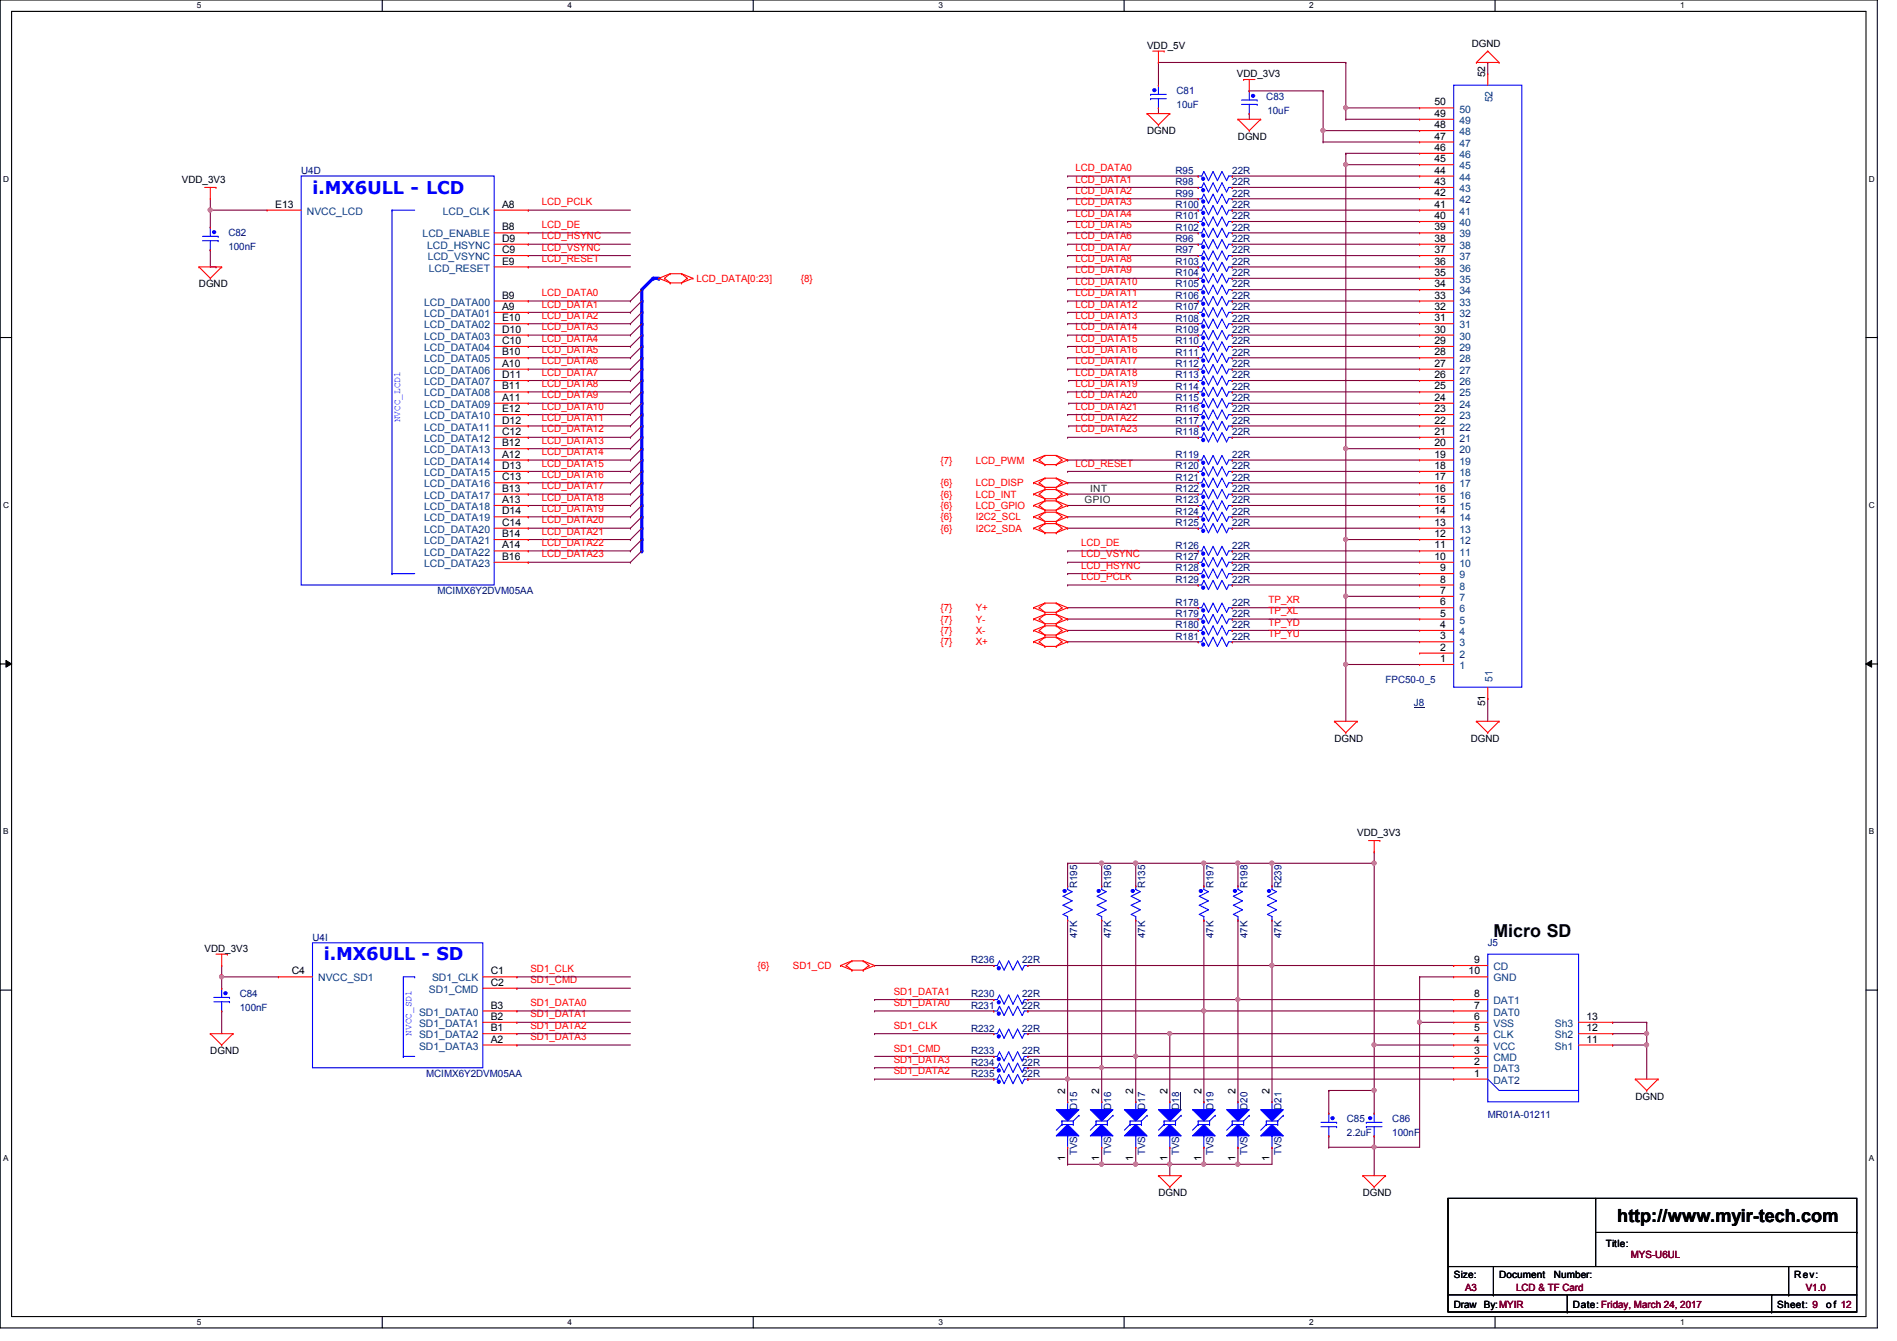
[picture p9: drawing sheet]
<svg xmlns="http://www.w3.org/2000/svg" width="297mm" height="210mm" viewBox="0 0 297 210" stroke-linecap="round" stroke-linejoin="round" font-family="sans-serif">
<defs><g id="words">
<g font-size="2.8" fill="#00f">
<text x="48.9" y="30.3">i.MX6ULL - LCD</text>
<text x="50.7" y="150.3">i.MX6ULL - SD</text>
</g>
<g font-size="2.8">
<text x="233.8" y="146.6">Micro SD</text>
<text x="253.2" y="191.3">http://www.myir-tech.com</text>
</g>
<g font-size="1.6">
<text x="179.6" y="7.7">VDD_5V</text>
<text x="230.5" y="7.3">DGND</text>
<text x="193.7" y="12.1">VDD_3V3</text>
<text x="224.6" y="16.5">50</text>
<text x="232.6" y="12.1" transform="rotate(-90 232.6 12.1)">52</text>
<text x="179.6" y="21">DGND</text>
<text x="193.8" y="21.9">DGND</text>
<text x="224.6" y="23.6">46</text>
<text x="224.6" y="21.8">47</text>
<text x="224.6" y="20.1">48</text>
<text x="224.6" y="18.3">49</text>
<text x="28.5" y="28.7">VDD_3V3</text>
<text x="224.6" y="29">43</text>
<text x="224.6" y="27.2">44</text>
<text x="224.6" y="25.4">45</text>
<text x="43.1" y="32.5">E13</text>
<text x="78.6" y="32.5">A8</text>
<text x="224.6" y="34.3">40</text>
<text x="224.6" y="32.5">41</text>
<text x="224.6" y="30.7">42</text>
<text x="78.6" y="41.4">E9</text>
<text x="78.6" y="37.8">D9</text>
<text x="78.6" y="36.1">B8</text>
<text x="78.6" y="39.6">C9</text>
<text x="224.6" y="41.4">36</text>
<text x="224.6" y="39.6">37</text>
<text x="224.6" y="37.8">38</text>
<text x="224.6" y="36.1">39</text>
<text x="31.2" y="45">DGND</text>
<text x="78.6" y="46.7">B9</text>
<text x="224.6" y="46.7">33</text>
<text x="224.6" y="45">34</text>
<text x="224.6" y="43.2">35</text>
<text x="78.6" y="48.5">A9</text>
<text x="78.6" y="50.3">E10</text>
<text x="78.6" y="52.1">D10</text>
<text x="78.6" y="53.8">C10</text>
<text x="224.6" y="53.8">29</text>
<text x="224.6" y="52.1">30</text>
<text x="224.6" y="50.3">31</text>
<text x="224.6" y="48.5">32</text>
<text x="78.6" y="55.6">B10</text>
<text x="78.6" y="57.4">A10</text>
<text x="78.6" y="59.2">D11</text>
<text x="224.6" y="59.2">26</text>
<text x="224.6" y="57.4">27</text>
<text x="224.6" y="55.6">28</text>
<text x="78.6" y="61">B11</text>
<text x="78.6" y="62.7">A11</text>
<text x="78.6" y="64.5">E12</text>
<text x="224.6" y="64.5">23</text>
<text x="224.6" y="62.7">24</text>
<text x="224.6" y="61">25</text>
<text x="78.6" y="66.3">D12</text>
<text x="78.6" y="68.1">C12</text>
<text x="78.6" y="69.8">B12</text>
<text x="78.6" y="71.6">A12</text>
<text x="224.6" y="71.6">19</text>
<text x="224.6" y="69.8">20</text>
<text x="224.6" y="68.1">21</text>
<text x="224.6" y="66.3">22</text>
<text x="78.6" y="73.4">D13</text>
<text x="78.6" y="75.2">C13</text>
<text x="78.6" y="77">B13</text>
<text x="224.6" y="77">16</text>
<text x="224.6" y="75.2">17</text>
<text x="224.6" y="73.4">18</text>
<text x="78.6" y="78.7">A13</text>
<text x="78.6" y="80.5">D14</text>
<text x="78.6" y="82.3">C14</text>
<text x="224.6" y="82.3">13</text>
<text x="224.6" y="80.5">14</text>
<text x="224.6" y="78.7">15</text>
<text x="78.6" y="84.1">B14</text>
<text x="78.6" y="85.9">A14</text>
<text x="78.6" y="87.6">B16</text>
<text x="224.6" y="87.6">10</text>
<text x="224.6" y="85.9">11</text>
<text x="224.6" y="84.1">12</text>
<text x="225.5" y="89.4">9</text>
<text x="225.5" y="94.7">6</text>
<text x="225.5" y="93">7</text>
<text x="225.5" y="91.2">8</text>
<text x="225.5" y="101.9">2</text>
<text x="225.5" y="100.1">3</text>
<text x="225.5" y="98.3">4</text>
<text x="225.5" y="96.5">5</text>
<text x="225.5" y="103.6">1</text>
<text x="232.6" y="110.6" transform="rotate(-90 232.6 110.6)">51</text>
<text x="209" y="116.1">DGND</text>
<text x="230.3" y="116.1">DGND</text>
<text x="212.5" y="130.9">VDD_3V3</text>
<text x="32" y="149">VDD_3V3</text>
<text x="45.7" y="152.5">C4</text>
<text x="76.8" y="154.3">C2</text>
<text x="76.8" y="152.5">C1</text>
<text x="230" y="152.5">10</text>
<text x="230.8" y="150.7">9</text>
<text x="76.8" y="157.9">B3</text>
<text x="76.8" y="159.6">B2</text>
<text x="76.8" y="161.4">B1</text>
<text x="230.8" y="161.4">5</text>
<text x="230.8" y="159.6">6</text>
<text x="230.8" y="157.9">7</text>
<text x="230.8" y="156.1">8</text>
<text x="248.4" y="161.4">12</text>
<text x="248.4" y="159.6">13</text>
<text x="32.9" y="165">DGND</text>
<text x="76.8" y="163.2">A2</text>
<text x="230.8" y="166.8">2</text>
<text x="230.8" y="165">3</text>
<text x="230.8" y="163.2">4</text>
<text x="248.4" y="163.2">11</text>
<text x="166.8" y="171.2" transform="rotate(-90 166.8 171.2)">2</text>
<text x="172.1" y="171.2" transform="rotate(-90 172.1 171.2)">2</text>
<text x="177.5" y="171.2" transform="rotate(-90 177.5 171.2)">2</text>
<text x="182.8" y="171.2" transform="rotate(-90 182.8 171.2)">2</text>
<text x="188.1" y="171.2" transform="rotate(-90 188.1 171.2)">2</text>
<text x="193.5" y="171.2" transform="rotate(-90 193.5 171.2)">2</text>
<text x="198.8" y="171.2" transform="rotate(-90 198.8 171.2)">2</text>
<text x="230.8" y="168.5">1</text>
<text x="256.1" y="172.1">DGND</text>
<text x="166.8" y="181.7" transform="rotate(-90 166.8 181.7)">1</text>
<text x="172.1" y="181.7" transform="rotate(-90 172.1 181.7)">1</text>
<text x="177.5" y="181.7" transform="rotate(-90 177.5 181.7)">1</text>
<text x="182.8" y="181.7" transform="rotate(-90 182.8 181.7)">1</text>
<text x="188.1" y="181.7" transform="rotate(-90 188.1 181.7)">1</text>
<text x="193.5" y="181.7" transform="rotate(-90 193.5 181.7)">1</text>
<text x="198.8" y="181.7" transform="rotate(-90 198.8 181.7)">1</text>
<text x="181.4" y="187.2">DGND</text>
<text x="213.4" y="187.2">DGND</text>
<text x="251.5" y="195.2">Title:</text>
<text x="227.6" y="200">Size:</text>
<text x="234.7" y="200">Document</text>
<text x="243.3" y="200">Number:</text>
<text x="281" y="200">Rev:</text>
<text x="227.6" y="204.7">Draw By:MYIR</text>
<text x="246.3" y="204.7">Date: Friday, March 24, 2017</text>
<text x="278.3" y="204.7">Sheet: 9</text>
<text x="286" y="204.7">o f 12</text>
</g>
<g font-size="1.6" fill="#000080">
<text x="184.2" y="14.8">C81</text>
<text x="184.2" y="16.9">10uF</text>
<text x="198.3" y="15.7">C83</text>
<text x="198.5" y="17.8">10uF</text>
<text x="47.2" y="27.2">U4D</text>
<text x="184.1" y="27.2">R95</text>
<text x="184.1" y="29">R98</text>
<text x="193" y="27.2">22R</text>
<text x="193" y="29">22R</text>
<text x="184.1" y="34.3">R101</text>
<text x="184.1" y="32.6">R100</text>
<text x="184.1" y="30.8">R99</text>
<text x="193" y="34.3">22R</text>
<text x="193" y="32.6">22R</text>
<text x="193" y="30.8">22R</text>
<text x="35.8" y="37">C82</text>
<text x="35.8" y="39.1">100nF</text>
<text x="184.1" y="39.7">R97</text>
<text x="184.1" y="36.1">R102</text>
<text x="184.1" y="41.4">R103</text>
<text x="184.1" y="37.9">R96</text>
<text x="193" y="36.1">22R</text>
<text x="193" y="41.4">22R</text>
<text x="193" y="39.7">22R</text>
<text x="193" y="37.9">22R</text>
<text x="184.1" y="46.8">R106</text>
<text x="184.1" y="43.2">R104</text>
<text x="184.1" y="45">R105</text>
<text x="193" y="46.8">22R</text>
<text x="193" y="43.2">22R</text>
<text x="193" y="45">22R</text>
<text x="184.1" y="48.6">R107</text>
<text x="184.1" y="50.3">R108</text>
<text x="184.1" y="53.9">R110</text>
<text x="184.1" y="52.1">R109</text>
<text x="193" y="48.6">22R</text>
<text x="193" y="50.3">22R</text>
<text x="193" y="53.9">22R</text>
<text x="193" y="52.1">22R</text>
<text x="184.1" y="55.7">R111</text>
<text x="184.1" y="59.2">R113</text>
<text x="184.1" y="57.4">R112</text>
<text x="193" y="55.7">22R</text>
<text x="193" y="59.2">22R</text>
<text x="193" y="57.4">22R</text>
<text x="184.1" y="61">R114</text>
<text x="184.1" y="64.6">R116</text>
<text x="184.1" y="62.8">R115</text>
<text x="193" y="61">22R</text>
<text x="193" y="64.6">22R</text>
<text x="193" y="62.8">22R</text>
<text x="184.1" y="71.7">R119</text>
<text x="184.1" y="66.3">R117</text>
<text x="184.1" y="68.1">R118</text>
<text x="193" y="71.7">22R</text>
<text x="193" y="66.3">22R</text>
<text x="193" y="68.1">22R</text>
<text x="184.1" y="73.4">R120</text>
<text x="184.1" y="75.2">R121</text>
<text x="184.1" y="77">R122</text>
<text x="193" y="73.4">22R</text>
<text x="193" y="75.2">22R</text>
<text x="193" y="77">22R</text>
<text x="184.1" y="82.3">R125</text>
<text x="184.1" y="80.6">R124</text>
<text x="184.1" y="78.8">R123</text>
<text x="193" y="82.3">22R</text>
<text x="193" y="80.6">22R</text>
<text x="193" y="78.8">22R</text>
<text x="184.1" y="85.9">R126</text>
<text x="184.1" y="87.7">R127</text>
<text x="184.1" y="89.5">R128</text>
<text x="193" y="85.9">22R</text>
<text x="193" y="87.7">22R</text>
<text x="193" y="89.5">22R</text>
<text x="68.5" y="93">MCIMX6Y2DVM05AA</text>
<text x="184.1" y="94.8">R178</text>
<text x="184.1" y="91.2">R129</text>
<text x="193" y="94.8">22R</text>
<text x="193" y="91.2">22R</text>
<text x="184.1" y="96.6">R179</text>
<text x="184.1" y="98.3">R180</text>
<text x="184.1" y="100.1">R181</text>
<text x="193" y="96.6">22R</text>
<text x="193" y="98.3">22R</text>
<text x="193" y="100.1">22R</text>
<text x="217" y="106.9">FPC50-0_5</text>
<text x="221.4" y="110.4">J8</text>
<text x="168.7" y="139" transform="rotate(-90 168.7 139)">R195</text>
<text x="174" y="139" transform="rotate(-90 174 139)">R196</text>
<text x="179.3" y="139" transform="rotate(-90 179.3 139)">R135</text>
<text x="190" y="139" transform="rotate(-90 190 139)">R197</text>
<text x="195.3" y="139" transform="rotate(-90 195.3 139)">R198</text>
<text x="200.7" y="139" transform="rotate(-90 200.7 139)">R239</text>
<text x="48.9" y="147.2">U4I</text>
<text x="168.7" y="146.9" transform="rotate(-90 168.7 146.9)">47K</text>
<text x="174" y="146.9" transform="rotate(-90 174 146.9)">47K</text>
<text x="179.3" y="146.9" transform="rotate(-90 179.3 146.9)">47K</text>
<text x="190" y="146.9" transform="rotate(-90 190 146.9)">47K</text>
<text x="195.3" y="146.9" transform="rotate(-90 195.3 146.9)">47K</text>
<text x="200.7" y="146.9" transform="rotate(-90 200.7 146.9)">47K</text>
<text x="233" y="148.1">J5</text>
<text x="152.1" y="150.8">R236</text>
<text x="160.1" y="150.8">22R</text>
<text x="37.5" y="156.1">C84</text>
<text x="37.5" y="158.2">100nF</text>
<text x="152.1" y="161.5">R232</text>
<text x="152.1" y="156.1">R230</text>
<text x="152.1" y="157.9">R231</text>
<text x="160.1" y="161.5">22R</text>
<text x="160.1" y="156.1">22R</text>
<text x="160.1" y="157.9">22R</text>
<text x="152.1" y="165">R233</text>
<text x="152.1" y="166.8">R234</text>
<text x="160.1" y="165">22R</text>
<text x="160.1" y="166.8">22R</text>
<text x="66.7" y="168.6">MCIMX6Y2DVM05AA</text>
<text x="152.1" y="168.6">R235</text>
<text x="160.1" y="168.6">22R</text>
<text x="168.7" y="173.7" transform="rotate(-90 168.7 173.7)">D15</text>
<text x="174" y="173.7" transform="rotate(-90 174 173.7)">D16</text>
<text x="179.3" y="173.7" transform="rotate(-90 179.3 173.7)">D17</text>
<text x="184.7" y="173.7" transform="rotate(-90 184.7 173.7)">D18</text>
<text x="190" y="173.7" transform="rotate(-90 190 173.7)">D19</text>
<text x="195.3" y="173.7" transform="rotate(-90 195.3 173.7)">D20</text>
<text x="200.7" y="173.7" transform="rotate(-90 200.7 173.7)">D21</text>
<text x="210.9" y="175.7">C85</text>
<text x="210.9" y="177.8">2.2uF</text>
<text x="218" y="175.7">C86</text>
<text x="218" y="177.8">100nF</text>
<text x="233" y="175">MR01A-01211</text>
<text x="168.7" y="180.8" transform="rotate(-90 168.7 180.8)">TVS</text>
<text x="174" y="180.8" transform="rotate(-90 174 180.8)">TVS</text>
<text x="179.3" y="180.8" transform="rotate(-90 179.3 180.8)">TVS</text>
<text x="184.7" y="180.8" transform="rotate(-90 184.7 180.8)">TVS</text>
<text x="190" y="180.8" transform="rotate(-90 190 180.8)">TVS</text>
<text x="195.3" y="180.8" transform="rotate(-90 195.3 180.8)">TVS</text>
<text x="200.7" y="180.8" transform="rotate(-90 200.7 180.8)">TVS</text>
</g>
<g font-size="1.6" fill="#004080">
<text x="228.5" y="17.6">50</text>
<text x="233.7" y="16" transform="rotate(-90 233.7 16)">52</text>
<text x="228.5" y="22.9">47</text>
<text x="228.5" y="21.2">48</text>
<text x="228.5" y="19.4">49</text>
<text x="228.5" y="28.3">44</text>
<text x="228.5" y="26.5">45</text>
<text x="228.5" y="24.7">46</text>
<text x="48" y="33.6">NVCC_LCD</text>
<text x="69.3" y="33.6">LCD_CLK</text>
<text x="228.5" y="35.4">40</text>
<text x="228.5" y="33.6">41</text>
<text x="228.5" y="31.8">42</text>
<text x="228.5" y="30.1">43</text>
<text x="66.2" y="37.2">LCD_ENABLE</text>
<text x="66.9" y="38.9">LCD_HSYNC</text>
<text x="67" y="40.7">LCD_VSYNC</text>
<text x="228.5" y="40.7">37</text>
<text x="228.5" y="38.9">38</text>
<text x="228.5" y="37.2">39</text>
<text x="66.4" y="47.8">LCD_DATA00</text>
<text x="67.1" y="42.5">LCD_RESET</text>
<text x="228.5" y="47.8">33</text>
<text x="228.5" y="46.1">34</text>
<text x="228.5" y="44.3">35</text>
<text x="228.5" y="42.5">36</text>
<text x="66.4" y="49.6">LCD_DATA01</text>
<text x="66.4" y="51.4">LCD_DATA02</text>
<text x="66.4" y="53.2">LCD_DATA03</text>
<text x="228.5" y="53.2">30</text>
<text x="228.5" y="51.4">31</text>
<text x="228.5" y="49.6">32</text>
<text x="66.4" y="54.9">LCD_DATA04</text>
<text x="66.4" y="56.7">LCD_DATA05</text>
<text x="66.4" y="58.5">LCD_DATA06</text>
<text x="228.5" y="58.5">27</text>
<text x="228.5" y="56.7">28</text>
<text x="228.5" y="54.9">29</text>
<text x="66.4" y="60.3">LCD_DATA07</text>
<text x="66.4" y="62.1">LCD_DATA08</text>
<text x="66.4" y="63.8">LCD_DATA09</text>
<text x="66.4" y="65.6">LCD_DATA10</text>
<text x="228.5" y="65.6">23</text>
<text x="228.5" y="63.8">24</text>
<text x="228.5" y="62.1">25</text>
<text x="228.5" y="60.3">26</text>
<text x="66.4" y="67.4">LCD_DATA11</text>
<text x="66.4" y="69.2">LCD_DATA12</text>
<text x="66.4" y="71">LCD_DATA13</text>
<text x="228.5" y="71">20</text>
<text x="228.5" y="69.2">21</text>
<text x="228.5" y="67.4">22</text>
<text x="66.4" y="72.7">LCD_DATA14</text>
<text x="66.4" y="74.5">LCD_DATA15</text>
<text x="66.4" y="76.3">LCD_DATA16</text>
<text x="228.5" y="76.3">17</text>
<text x="228.5" y="74.5">18</text>
<text x="228.5" y="72.7">19</text>
<text x="66.4" y="78.1">LCD_DATA17</text>
<text x="66.4" y="79.8">LCD_DATA18</text>
<text x="66.4" y="81.6">LCD_DATA19</text>
<text x="66.4" y="83.4">LCD_DATA20</text>
<text x="228.5" y="83.4">13</text>
<text x="228.5" y="81.6">14</text>
<text x="228.5" y="79.8">15</text>
<text x="228.5" y="78.1">16</text>
<text x="66.4" y="85.2">LCD_DATA21</text>
<text x="66.4" y="87">LCD_DATA22</text>
<text x="66.4" y="88.7">LCD_DATA23</text>
<text x="228.5" y="88.7">10</text>
<text x="228.5" y="87">11</text>
<text x="228.5" y="85.2">12</text>
<text x="228.5" y="95.8">6</text>
<text x="228.5" y="94.1">7</text>
<text x="228.5" y="92.3">8</text>
<text x="228.5" y="90.5">9</text>
<text x="228.5" y="101.2">3</text>
<text x="228.5" y="99.4">4</text>
<text x="228.5" y="97.6">5</text>
<text x="228.5" y="104.7">1</text>
<text x="228.5" y="103">2</text>
<text x="233.7" y="106.7" transform="rotate(-90 233.7 106.7)">51</text>
<text x="49.8" y="153.6">NVCC_SD1</text>
<text x="67.1" y="155.4">SD1_CMD</text>
<text x="67.6" y="153.6">SD1_CLK</text>
<text x="233.8" y="153.6">GND</text>
<text x="233.8" y="151.8">CD</text>
<text x="65.6" y="159">SD1_DATA0</text>
<text x="65.6" y="160.7">SD1_DATA1</text>
<text x="233.8" y="160.7">VSS</text>
<text x="233.8" y="159">DAT0</text>
<text x="233.8" y="157.2">DAT1</text>
<text x="243.5" y="160.7">Sh3</text>
<text x="65.6" y="162.5">SD1_DATA2</text>
<text x="65.6" y="164.3">SD1_DATA3</text>
<text x="233.8" y="167.9">DAT3</text>
<text x="233.8" y="166.1">CMD</text>
<text x="233.8" y="164.3">VCC</text>
<text x="233.8" y="162.5">CLK</text>
<text x="243.5" y="164.3">Sh1</text>
<text x="243.5" y="162.5">Sh2</text>
<text x="233.8" y="169.6">DAT2</text>
</g>
<g font-size="1.6" fill="#f00">
<text x="168.4" y="26.8">LCD_DATA0</text>
<text x="168.4" y="28.6">LCD_DATA1</text>
<text x="84.8" y="32.1">LCD_PCLK</text>
<text x="84.8" y="35.7">LCD_DE</text>
<text x="168.4" y="30.4">LCD_DATA2</text>
<text x="168.4" y="33.9">LCD_DATA4</text>
<text x="168.4" y="35.7">LCD_DATA5</text>
<text x="168.4" y="32.1">LCD_DATA3</text>
<text x="84.8" y="37.5">LCD_HSYNC</text>
<text x="84.8" y="39.2">LCD_VSYNC</text>
<text x="84.8" y="41">LCD_RESET</text>
<text x="168.4" y="37.5">LCD_DATA6</text>
<text x="168.4" y="39.2">LCD_DATA7</text>
<text x="168.4" y="41">LCD_DATA8</text>
<text x="84.8" y="46.4">LCD_DATA0</text>
<text x="109" y="44.1">LCD_DATA[0:23]</text>
<text x="125.4" y="44.1">{8}</text>
<text x="168.4" y="44.6">LCD_DATA10</text>
<text x="168.4" y="46.4">LCD_DATA11</text>
<text x="168.4" y="42.8">LCD_DATA9</text>
<text x="84.8" y="48.1">LCD_DATA1</text>
<text x="84.8" y="49.9">LCD_DATA2</text>
<text x="84.8" y="51.7">LCD_DATA3</text>
<text x="84.8" y="53.5">LCD_DATA4</text>
<text x="168.4" y="48.1">LCD_DATA12</text>
<text x="168.4" y="51.7">LCD_DATA14</text>
<text x="168.4" y="49.9">LCD_DATA13</text>
<text x="168.4" y="53.5">LCD_DATA15</text>
<text x="84.8" y="55.2">LCD_DATA5</text>
<text x="84.8" y="57">LCD_DATA6</text>
<text x="84.8" y="58.8">LCD_DATA7</text>
<text x="168.4" y="58.8">LCD_DATA18</text>
<text x="168.4" y="55.2">LCD_DATA16</text>
<text x="168.4" y="57">LCD_DATA17</text>
<text x="84.8" y="60.6">LCD_DATA8</text>
<text x="84.8" y="62.4">LCD_DATA9</text>
<text x="84.8" y="64.1">LCD_DATA10</text>
<text x="84.8" y="65.9">LCD_DATA11</text>
<text x="168.4" y="62.4">LCD_DATA20</text>
<text x="168.4" y="65.9">LCD_DATA22</text>
<text x="168.4" y="60.6">LCD_DATA19</text>
<text x="168.4" y="64.1">LCD_DATA21</text>
<text x="84.8" y="67.7">LCD_DATA12</text>
<text x="84.8" y="69.5">LCD_DATA13</text>
<text x="84.8" y="71.2">LCD_DATA14</text>
<text x="168.4" y="67.7">LCD_DATA23</text>
<text x="84.8" y="73">LCD_DATA15</text>
<text x="84.8" y="74.8">LCD_DATA16</text>
<text x="84.8" y="76.6">LCD_DATA17</text>
<text x="147.3" y="72.6">{7}</text>
<text x="147.3" y="76.1">{6}</text>
<text x="147.3" y="77.9">{6}</text>
<text x="152.8" y="72.6">LCD_PWM</text>
<text x="152.8" y="76.1">LCD_DISP</text>
<text x="152.8" y="77.9">LCD_INT</text>
<text x="168.4" y="73">LCD_RESET</text>
<text x="84.8" y="78.4">LCD_DATA18</text>
<text x="84.8" y="80.1">LCD_DATA19</text>
<text x="84.8" y="81.9">LCD_DATA20</text>
<text x="84.8" y="83.7">LCD_DATA21</text>
<text x="147.3" y="81.4">{6}</text>
<text x="147.3" y="83.2">{6}</text>
<text x="147.3" y="79.7">{6}</text>
<text x="152.8" y="81.4">I2C2_SCL</text>
<text x="152.8" y="83.2">I2C2_SDA</text>
<text x="152.8" y="79.7">LCD_GPIO</text>
<text x="84.8" y="85.5">LCD_DATA22</text>
<text x="84.8" y="87.2">LCD_DATA23</text>
<text x="169.3" y="85.5">LCD_DE</text>
<text x="169.3" y="87.2">LCD_VSYNC</text>
<text x="169.3" y="89">LCD_HSYNC</text>
<text x="147.3" y="95.7">{7}</text>
<text x="152.8" y="95.7">Y+</text>
<text x="169.3" y="90.8">LCD_PCLK</text>
<text x="198.6" y="94.4">TP_XR</text>
<text x="147.3" y="97.5">{7}</text>
<text x="147.3" y="99.2">{7}</text>
<text x="147.3" y="101">{7}</text>
<text x="152.8" y="97.5">Y-</text>
<text x="152.8" y="99.2">X-</text>
<text x="152.8" y="101">X+</text>
<text x="198.6" y="97.9">TP_YD</text>
<text x="198.6" y="96.1">TP_XL</text>
<text x="198.6" y="99.7">TP_YU</text>
<text x="83.1" y="153.9">SD1_CMD</text>
<text x="83.1" y="152.1">SD1_CLK</text>
<text x="118.6" y="151.7">{6}</text>
<text x="124.2" y="151.7">SD1_CD</text>
<text x="140" y="155.7">SD1_DATA1</text>
<text x="83.1" y="159.3">SD1_DATA1</text>
<text x="83.1" y="161">SD1_DATA2</text>
<text x="83.1" y="157.5">SD1_DATA0</text>
<text x="140" y="157.5">SD1_DATA0</text>
<text x="140" y="161">SD1_CLK</text>
<text x="83.1" y="162.8">SD1_DATA3</text>
<text x="140" y="164.6">SD1_CMD</text>
<text x="140" y="166.4">SD1_DATA3</text>
<text x="140" y="168.1">SD1_DATA2</text>
</g>
<g font-size="1.6" fill="#008000">
<text x="170.7" y="77">INT</text>
<text x="169.8" y="78.8">GPIO</text>
</g>
<g font-size="1.6" fill="#800000">
<text x="255.4" y="196.8">MYS-U6UL</text>
<text x="229.4" y="202">A3</text>
<text x="237.4" y="202">LCD &amp; TF Card</text>
<text x="282.7" y="202">V1.0</text>
</g>
<g font-size="1.5" fill="#00f">
<text x="62.7" y="66.1" transform="rotate(-90 62.7 66.1)">NVCC_LCD1</text>
<text x="64.4" y="162.1" transform="rotate(-90 64.4 162.1)">NVCC_SD1</text>
</g>
<g font-size="1.3">
<text x="30.8" y="1.3">5</text>
<text x="88.9" y="1.3">4</text>
<text x="146.9" y="1.3">3</text>
<text x="205" y="1.3">2</text>
<text x="263.1" y="1.3">1</text>
<text x=".5" y="28.4">D</text>
<text x="292.6" y="28.4">D</text>
<text x=".5" y="79.5">C</text>
<text x="292.6" y="79.5">C</text>
<text x=".5" y="130.6">B</text>
<text x="292.6" y="130.6">B</text>
<text x=".5" y="181.7">A</text>
<text x="292.6" y="181.7">A</text>
<text x="30.8" y="207.4">5</text>
<text x="88.9" y="207.4">4</text>
<text x="146.9" y="207.4">3</text>
<text x="205" y="207.4">2</text>
<text x="263.1" y="207.4">1</text>
</g>
</g></defs>
<path d="M0 0h294v207.9h-294zM1.8 1.8h290.4v204.3h-290.4z" fill="none" stroke="#000" stroke-width=".17"/>
<g fill="#fff">
<path d="M30.8 .2h.7v1.4h-.7z"/>
<path d="M30.8 206.2h.7v1.4h-.7z"/>
</g>
<path d="M59.9 0v1.8M59.9 206.1v1.8" fill="none" stroke="#000" stroke-width=".17"/>
<g fill="#fff">
<path d="M88.9 .2h.6v1.4h-.6z"/>
<path d="M88.9 206.2h.6v1.4h-.6z"/>
</g>
<path d="M117.9 0v1.8M117.9 206.1v1.8" fill="none" stroke="#000" stroke-width=".17"/>
<g fill="#fff">
<path d="M146.9 .2h.7v1.4h-.7z"/>
<path d="M146.9 206.2h.7v1.4h-.7z"/>
</g>
<path d="M176 0v1.8M176 206.1v1.8" fill="none" stroke="#000" stroke-width=".17"/>
<g fill="#fff">
<path d="M205 .2h.7v1.4h-.7z"/>
<path d="M205 206.2h.7v1.4h-.7z"/>
</g>
<path d="M234.1 0v1.8M234.1 206.1v1.8" fill="none" stroke="#000" stroke-width=".17"/>
<g fill="#fff">
<path d="M263.1 .2h.7v1.4h-.7z"/>
<path d="M263.1 206.2h.7v1.4h-.7z"/>
<path d="M.5 27.3h.9v1.4h-.9z"/>
<path d="M292.6 27.3h.9v1.4h-.9z"/>
<path d="M.5 78.4h.9v1.4h-.9z"/>
<path d="M292.6 78.4h.9v1.4h-.9z"/>
</g>
<path d="M0 52.8h1.8M292.2 52.8h1.8" fill="none" stroke="#000" stroke-width=".17"/>
<g fill="#fff">
<path d="M.5 129.5h.8v1.4h-.8z"/>
<path d="M292.6 129.5h.9v1.4h-.9z"/>
</g>
<path d="M0 103.9h1.8M292.2 103.9h1.8" fill="none" stroke="#000" stroke-width=".17"/>
<path d="M.9 103.4l.9 .5-.9 .5zM292.2 103.9l.9-.5v1z" fill="#000"/>
<path d="M.9 103.4l.9 .5-.9 .5zM292.2 103.9l.9-.5v1z" fill="none" stroke="#000" stroke-width=".16"/>
<g fill="#fff">
<path d="M.5 180.5h.8v1.4h-.8z"/>
<path d="M292.6 180.5h.9v1.4h-.9z"/>
</g>
<path d="M0 155h1.8M292.2 155h1.8" fill="none" stroke="#000" stroke-width=".17"/>
<path d="M32.9 39.1h.1M32.9 32.9h.1M32.9 32.9v2.7M32.9 39.1v2.7M32.9 32.9h8.9" fill="none" stroke="#800040" stroke-width=".17"/>
<circle cx="32.9" cy="32.9" r=".32" fill="#f0f"/>
<circle cx="32.9" cy="32.9" r=".32" fill="none" stroke="#f0f" stroke-width=".17"/>
<g fill="none" stroke="#800040" stroke-width=".17">
<path d="M82.7 32.9h.1M82.7 36.4h.1M82.7 38.2h.1M82.7 32.9h16M82.7 36.4h16M82.7 38.2h16M82.7 40h.1M82.7 41.8h.1M82.7 47.1h.1M82.7 48.9h.1M82.7 50.7h.1M82.7 52.5h.1"/>
<path d="M82.7 54.2h.1M82.7 56h.1M82.7 57.8h.1M82.7 59.6h.1M82.7 40h16M82.7 41.8h16M82.7 47.1h16M82.7 48.9h16M82.7 50.7h16M82.7 52.5h16M82.7 54.2h16M82.7 56h16"/>
<path d="M82.7 57.8h16M82.7 59.6h16M82.7 61.3h.1M82.7 63.1h.1M82.7 64.9h.1M82.7 66.7h.1M82.7 68.5h.1M82.7 70.2h.1M82.7 72h.1M82.7 73.8h.1M82.7 75.6h.1M82.7 77.3h.1"/>
<path d="M82.7 79.1h.1M82.7 61.3h16M82.7 63.1h16M82.7 64.9h16M82.7 66.7h16M82.7 68.5h16M82.7 70.2h16M82.7 72h16M82.7 73.8h16M82.7 75.6h16M82.7 77.3h16M82.7 79.1h16"/>
<path d="M82.7 80.9h.1M82.7 82.7h.1M82.7 84.5h.1M82.7 86.2h.1M82.7 88h.1M82.7 80.9h16M82.7 82.7h16M82.7 84.5h16M82.7 86.2h16M82.7 88h16M34.7 158.2h.1M34.7 152.9h.1"/>
<path d="M34.7 152.9v1.8M34.7 158.2v3.6M34.7 152.9h8.9"/>
</g>
<circle cx="34.7" cy="152.9" r=".32" fill="#f0f"/>
<circle cx="34.7" cy="152.9" r=".32" fill="none" stroke="#f0f" stroke-width=".17"/>
<g fill="none" stroke="#800040" stroke-width=".17">
<path d="M181.4 9.8h.1M181.4 16.9h.1M181.4 9.8v3.5M181.4 16.9v.9M181.4 9.8h29.3M195.6 17.8h.1M195.6 14.2h.1M195.6 17.8v.9M195.6 14.2h11.6M207.2 14.2h.1M207.2 14.2v6.2M210.7 18.7h.1"/>
<path d="M210.7 9.8h.1M210.7 18.7h11.6M210.7 9.8v7.1M207.2 22.2h.1M207.2 22.2h15.1M210.7 24h.1M210.7 25.8h.1M210.7 24v1.8M210.7 24h11.6M210.7 25.8h11.6M80.9 154.7h.1M80.9 152.9h.1"/>
<path d="M80.9 158.2h.1M80.9 154.7h17.8M80.9 152.9h17.8M80.9 158.2h17.8M80.9 163.6h.1M80.9 160h.1M80.9 161.8h.1M80.9 163.6h17.8M80.9 160h17.8M80.9 161.8h17.8"/>
</g>
<circle cx="210.7" cy="25.8" r=".32" fill="#f0f"/>
<circle cx="210.7" cy="25.8" r=".32" fill="none" stroke="#f0f" stroke-width=".17"/>
<path d="M210.7 25.8h.1M210.7 25.8v44.4M210.7 70.2h.1M210.7 70.2h11.6" fill="none" stroke="#800040" stroke-width=".17"/>
<circle cx="210.7" cy="70.2" r=".32" fill="#f0f"/>
<circle cx="210.7" cy="70.2" r=".32" fill="none" stroke="#f0f" stroke-width=".17"/>
<path d="M210.7 70.2h.1M210.7 70.2v23.1M210.7 84.5h.1M210.7 84.5h11.6" fill="none" stroke="#800040" stroke-width=".17"/>
<circle cx="210.7" cy="84.4" r=".32" fill="#f0f"/>
<circle cx="210.7" cy="84.4" r=".32" fill="none" stroke="#f0f" stroke-width=".17"/>
<path d="M210.7 93.3h.1M210.7 93.3h11.6" fill="none" stroke="#800040" stroke-width=".17"/>
<circle cx="210.7" cy="93.3" r=".32" fill="#f0f"/>
<circle cx="210.7" cy="93.3" r=".32" fill="none" stroke="#f0f" stroke-width=".17"/>
<path d="M210.7 93.3h.1M210.7 93.3v19.6M210.7 104h.1M210.7 104h11.6" fill="none" stroke="#800040" stroke-width=".17"/>
<circle cx="210.7" cy="104" r=".32" fill="#f0f"/>
<circle cx="210.7" cy="104" r=".32" fill="none" stroke="#f0f" stroke-width=".17"/>
<g fill="none" stroke="#800040" stroke-width=".17">
<path d="M32.9 32.9h.1M32.9 31.1v1.8M167.2 31.1h.1M167.2 34.7h.1M167.2 38.2h.1M167.2 36.4h.1M167.2 32.9h.1M167.2 38.2h20.4M167.2 34.7h20.4M167.2 31.1h20.4M167.2 36.4h20.4M167.2 32.9h20.4"/>
<path d="M193 38.2h.1M193 34.7h.1M193 31.1h.1M193 32.9h.1M193 36.4h.1M193 38.2h29.3M193 34.7h29.3M193 31.1h29.3M193 36.4h29.3M193 32.9h29.3M207.2 20.4h.1M207.2 20.4h15.1"/>
<path d="M167.2 40h.1M167.2 45.3h.1M167.2 48.9h.1M167.2 52.5h.1M167.2 50.7h.1M167.2 47.1h.1M167.2 54.2h.1M167.2 40h20.4M167.2 45.3h20.4M167.2 52.5h20.4M167.2 48.9h20.4M167.2 50.7h20.4"/>
<path d="M167.2 47.1h20.4M167.2 54.2h20.4M167.3 59.6h.1M167.3 59.6h20.3M193 40h.1M193 45.3h.1M193 52.5h.1M193 48.9h.1M193 47.1h.1M193 50.7h.1M193 54.2h.1M193 59.6h.1"/>
<path d="M193 40h29.3M193 45.3h29.3M193 52.5h29.3M193 48.9h29.3M193 50.7h29.3M193 47.1h29.3M193 54.2h29.3M193 59.6h29.3M167.2 61.3h.1M167.2 68.5h.1M167.2 64.9h.1M167.2 73.8h.1"/>
<path d="M167.2 77.3h.1M167.2 79.1h.1M167.2 72h.1M167.2 75.6h.1M167.2 61.3h20.4M167.2 68.5h20.4M167.2 64.9h20.4M167.2 77.3h20.4M167.2 73.8h20.4M167.2 75.6h20.4M167.2 72h20.4M167.2 79.1h20.4"/>
<path d="M167.3 63.1h.1M167.3 66.7h.1M167.3 63.1h20.3M167.3 66.7h20.3M193 63.1h.1M193 66.7h.1M193 61.3h.1M193 64.9h.1M193 68.5h.1M193 77.3h.1M193 73.8h.1M193 75.6h.1"/>
<path d="M193 72h.1M193 79.1h.1M193 63.1h29.3M193 66.7h29.3M193 61.3h29.3M193 68.5h29.3M193 64.9h29.3M193 77.3h29.3M193 73.8h29.3M193 75.6h29.3M193 72h29.3M193 79.1h29.3"/>
<path d="M167.2 80.9h.1M167.2 86.2h.1M167.2 82.7h.1M167.2 88h.1M167.2 89.8h.1M167.2 91.6h.1M167.2 95.1h.1M167.2 98.7h.1M167.2 96.9h.1M167.2 80.9h20.4M167.2 86.2h20.4M167.2 82.7h20.4"/>
<path d="M167.2 88h20.4M167.2 89.8h20.4M167.2 91.6h20.4M167.2 95.1h20.4M167.2 98.7h20.4M167.2 96.9h20.4M193 80.9h.1M193 86.2h.1M193 82.7h.1M193 88h.1M193 89.8h.1M193 91.6h.1"/>
<path d="M193 95.1h.1M193 98.7h.1M193 96.9h.1M193 80.9h29.3M193 86.2h29.3M193 82.7h29.3M193 88h29.3M193 89.8h29.3M193 91.6h29.3M193 95.1h29.3M193 98.7h29.3M193 96.9h29.3"/>
<path d="M167.2 100.5h.1M167.2 100.5h20.4M193 100.5h.1M193 100.5h29.3M34.7 151.1h.1M34.7 151.1v1.8"/>
</g>
<circle cx="207.2" cy="20.4" r=".32" fill="#f0f"/>
<circle cx="207.2" cy="20.4" r=".32" fill="none" stroke="#f0f" stroke-width=".17"/>
<path d="M210.7 16.9h.1M210.7 16.9h11.6M207.2 20.4h.1M207.2 20.4v1.8" fill="none" stroke="#800040" stroke-width=".17"/>
<circle cx="210.7" cy="16.9" r=".32" fill="#f0f"/>
<circle cx="210.7" cy="16.9" r=".32" fill="none" stroke="#f0f" stroke-width=".17"/>
<g fill="none" stroke="#800040" stroke-width=".17">
<path d="M210.7 16.9h.1M210.7 16.9v1.8M167.2 27.6h.1M167.2 29.3h.1M167.2 27.6h20.4M167.2 29.3h20.4M193 27.6h.1M193 29.3h.1M193 27.6h29.3M193 29.3h29.3M167.2 41.8h.1M167.2 43.6h.1"/>
<path d="M167.2 56h.1M167.2 57.8h.1M167.2 41.8h20.4M167.2 43.6h20.4M167.2 56h20.4M167.2 57.8h20.4M193 41.8h.1M193 43.6h.1M193 56h.1M193 57.8h.1M193 41.8h29.3M193 43.6h29.3"/>
<path d="M193 56h29.3M193 57.8h29.3"/>
</g>
<path d="M100.5 45.3v1.8" fill="none" stroke="#00f" stroke-width=".51"/>
<circle cx="100.5" cy="47.1" r=".25" fill="#00f"/>
<path d="M100.5 47.1v1.8" fill="none" stroke="#00f" stroke-width=".51"/>
<circle cx="100.5" cy="48.9" r=".25" fill="#00f"/>
<path d="M100.5 48.9v1.8" fill="none" stroke="#00f" stroke-width=".51"/>
<circle cx="100.5" cy="50.7" r=".25" fill="#00f"/>
<path d="M100.5 50.7v1.8" fill="none" stroke="#00f" stroke-width=".51"/>
<circle cx="100.5" cy="52.5" r=".25" fill="#00f"/>
<path d="M100.5 52.5v1.7" fill="none" stroke="#00f" stroke-width=".51"/>
<circle cx="100.5" cy="54.2" r=".25" fill="#00f"/>
<path d="M100.5 54.2v1.8" fill="none" stroke="#00f" stroke-width=".51"/>
<circle cx="100.5" cy="56" r=".25" fill="#00f"/>
<path d="M100.5 56v1.8" fill="none" stroke="#00f" stroke-width=".51"/>
<circle cx="100.5" cy="57.8" r=".25" fill="#00f"/>
<path d="M100.5 57.8v1.8" fill="none" stroke="#00f" stroke-width=".51"/>
<circle cx="100.5" cy="59.6" r=".25" fill="#00f"/>
<path d="M100.5 59.6v1.7" fill="none" stroke="#00f" stroke-width=".51"/>
<circle cx="100.5" cy="61.3" r=".25" fill="#00f"/>
<path d="M100.5 61.3v1.8" fill="none" stroke="#00f" stroke-width=".51"/>
<circle cx="100.5" cy="63.1" r=".25" fill="#00f"/>
<path d="M100.5 63.1v1.8" fill="none" stroke="#00f" stroke-width=".51"/>
<circle cx="100.5" cy="64.9" r=".25" fill="#00f"/>
<path d="M100.5 64.9v1.8" fill="none" stroke="#00f" stroke-width=".51"/>
<circle cx="100.5" cy="66.7" r=".25" fill="#00f"/>
<path d="M100.5 66.7v1.8" fill="none" stroke="#00f" stroke-width=".51"/>
<circle cx="100.5" cy="68.5" r=".25" fill="#00f"/>
<path d="M100.5 68.5v1.7" fill="none" stroke="#00f" stroke-width=".51"/>
<circle cx="100.5" cy="70.2" r=".25" fill="#00f"/>
<path d="M100.5 70.2v1.8" fill="none" stroke="#00f" stroke-width=".51"/>
<circle cx="100.5" cy="72" r=".25" fill="#00f"/>
<path d="M100.5 72v1.8" fill="none" stroke="#00f" stroke-width=".51"/>
<circle cx="100.5" cy="73.8" r=".25" fill="#00f"/>
<path d="M100.5 73.8v1.8" fill="none" stroke="#00f" stroke-width=".51"/>
<circle cx="100.5" cy="75.6" r=".25" fill="#00f"/>
<path d="M100.5 75.6v1.7" fill="none" stroke="#00f" stroke-width=".51"/>
<circle cx="100.5" cy="77.3" r=".25" fill="#00f"/>
<path d="M100.5 77.3v1.8" fill="none" stroke="#00f" stroke-width=".51"/>
<circle cx="100.5" cy="79.1" r=".25" fill="#00f"/>
<path d="M100.5 79.1v1.8" fill="none" stroke="#00f" stroke-width=".51"/>
<circle cx="100.5" cy="80.9" r=".25" fill="#00f"/>
<path d="M100.5 80.9v1.8" fill="none" stroke="#00f" stroke-width=".51"/>
<circle cx="100.5" cy="82.7" r=".25" fill="#00f"/>
<path d="M100.5 82.7v1.8" fill="none" stroke="#00f" stroke-width=".51"/>
<circle cx="100.5" cy="84.5" r=".25" fill="#00f"/>
<path d="M100.5 84.5v1.7" fill="none" stroke="#00f" stroke-width=".51"/>
<circle cx="100.5" cy="86.2" r=".25" fill="#00f"/>
<path d="M102.3 43.6l-1.8 1.7" fill="none" stroke="#00f" stroke-width=".51"/>
<circle cx="102.3" cy="43.6" r=".25" fill="#00f"/>
<path d="M102.3 43.6h.9" fill="none" stroke="#00f" stroke-width=".51"/>
<circle cx="103.2" cy="43.6" r=".25" fill="#00f"/>
<g fill="none" stroke="#800040" stroke-width=".17">
<path d="M32.9 41.8h.9M33.8 41.8h.1M172.5 135.1h.1M172.5 135.1h5.3M188.5 135.1h.1M188.5 135.1h5.3M188.5 135.1v3.6M193.8 135.1h.1M193.8 135.1v3.6M160.9 156.5h32.9M193.8 144h.1M193.8 156.5h.1"/>
<path d="M193.8 144v12.5M160.9 168.9h.1M160.9 168.9h6.3M208.1 170.7h.1M208.1 170.7v3.5M215.2 163.6h.1M215.2 163.6v7.1h-7.1M252.5 160h.1M252.5 160h5.3M257.8 160h.1M257.8 160v1.8"/>
</g>
<circle cx="215.2" cy="170.7" r=".32" fill="#f0f"/>
<circle cx="215.2" cy="170.7" r=".32" fill="none" stroke="#f0f" stroke-width=".17"/>
<path d="M172.5 135.1h.1M172.5 135.1v3.6" fill="none" stroke="#800040" stroke-width=".17"/>
<circle cx="172.5" cy="135.1" r=".32" fill="#f0f"/>
<circle cx="172.5" cy="135.1" r=".32" fill="none" stroke="#f0f" stroke-width=".17"/>
<path d="M167.2 135.1h.1M167.2 135.1h5.3M177.8 135.1h10.7M188.5 135.1h.1" fill="none" stroke="#800040" stroke-width=".17"/>
<circle cx="177.8" cy="135.1" r=".32" fill="#f0f"/>
<circle cx="177.8" cy="135.1" r=".32" fill="none" stroke="#f0f" stroke-width=".17"/>
<circle cx="188.5" cy="135.1" r=".32" fill="#f0f"/>
<circle cx="188.5" cy="135.1" r=".32" fill="none" stroke="#f0f" stroke-width=".17"/>
<path d="M215.2 135.1h.1M215.2 135.1v28.5M215.2 177.8h.1M215.2 177.8v1.8M257.8 161.8h.1M257.8 161.8v1.8" fill="none" stroke="#800040" stroke-width=".17"/>
<circle cx="215.2" cy="135.1" r=".32" fill="#f0f"/>
<circle cx="215.2" cy="135.1" r=".32" fill="none" stroke="#f0f" stroke-width=".17"/>
<path d="M167.2 135.1h.1M167.2 135.1v3.6M215.2 170.7h.1M215.2 163.6h.1M215.2 170.7v3.5M215.2 163.6h12.4" fill="none" stroke="#800040" stroke-width=".17"/>
<circle cx="215.2" cy="163.5" r=".32" fill="#f0f"/>
<circle cx="215.2" cy="163.5" r=".32" fill="none" stroke="#f0f" stroke-width=".17"/>
<path d="M215.2 179.6h.1M215.2 179.6h7.1" fill="none" stroke="#800040" stroke-width=".17"/>
<circle cx="215.2" cy="179.6" r=".32" fill="#f0f"/>
<circle cx="215.2" cy="179.6" r=".32" fill="none" stroke="#f0f" stroke-width=".17"/>
<path d="M215.2 133.3h.1M215.2 133.3v1.8M160.9 151.1h38.3M172.5 144h.1M172.5 144v23.1h-11.6M199.2 151.1h.1M160.9 167.1h.1M222.3 160h.1M222.3 160h5.3M222.3 160v19.6M252.5 161.8h.1M252.5 161.8h5.3" fill="none" stroke="#800040" stroke-width=".17"/>
<circle cx="257.8" cy="161.8" r=".32" fill="#f0f"/>
<circle cx="257.8" cy="161.8" r=".32" fill="none" stroke="#f0f" stroke-width=".17"/>
<path d="M252.5 163.6h.1M252.5 163.6h5.3M257.8 163.6h.1M257.8 163.6v5.3" fill="none" stroke="#800040" stroke-width=".17"/>
<circle cx="257.8" cy="163.5" r=".32" fill="#f0f"/>
<circle cx="257.8" cy="163.5" r=".32" fill="none" stroke="#f0f" stroke-width=".17"/>
<g fill="none" stroke="#800040" stroke-width=".17">
<path d="M136.9 156.5h.1M136.9 158.2h.1M136.9 156.5h18.7M136.9 158.2h18.7M188.5 144h.1M188.5 144v14.2M136.9 161.8h.1M136.9 161.8h18.7M160.9 161.8h22.3M183.2 161.8h.1M208.1 177.8h.1M208.1 179.6h.1"/>
<path d="M208.1 177.8v1.8M208.1 179.6h7.1"/>
</g>
<circle cx="188.5" cy="158.2" r=".32" fill="#f0f"/>
<circle cx="188.5" cy="158.2" r=".32" fill="none" stroke="#f0f" stroke-width=".17"/>
<path d="M160.9 158.2h.1M160.9 158.2h27.6M177.8 144h.1M177.8 144v21.4M160.9 165.4h.1M160.9 165.4h66.7M177.8 165.4h.1" fill="none" stroke="#800040" stroke-width=".17"/>
<circle cx="177.8" cy="165.3" r=".32" fill="#f0f"/>
<circle cx="177.8" cy="165.3" r=".32" fill="none" stroke="#f0f" stroke-width=".17"/>
<path d="M193.8 156.5h.1M193.8 156.5h33.8" fill="none" stroke="#800040" stroke-width=".17"/>
<circle cx="193.8" cy="156.4" r=".32" fill="#f0f"/>
<circle cx="193.8" cy="156.4" r=".32" fill="none" stroke="#f0f" stroke-width=".17"/>
<path d="M188.5 158.2h.1M188.5 158.2h39.1M172.5 167.1h.1M172.5 167.1h55.1" fill="none" stroke="#800040" stroke-width=".17"/>
<circle cx="172.5" cy="167.1" r=".32" fill="#f0f"/>
<circle cx="172.5" cy="167.1" r=".32" fill="none" stroke="#f0f" stroke-width=".17"/>
<path d="M167.2 168.9h60.4M227.6 168.9h.1" fill="none" stroke="#800040" stroke-width=".17"/>
<circle cx="167.1" cy="168.9" r=".32" fill="#f0f"/>
<circle cx="167.1" cy="168.9" r=".32" fill="none" stroke="#f0f" stroke-width=".17"/>
<g fill="none" stroke="#800040" stroke-width=".17">
<path d="M177.8 135.1h.1M177.8 135.1v3.6M167.2 144h.1M167.2 144v24.9M222.3 152.9h.1M222.3 152.9h5.3M222.3 152.9v7.1M136.9 167.1h.1M136.9 165.4h18.7M136.9 167.1h18.7M155.6 165.4h.1M215.2 179.6h.1"/>
<path d="M215.2 179.6v4.4"/>
</g>
<circle cx="222.3" cy="160" r=".32" fill="#f0f"/>
<circle cx="222.3" cy="160" r=".32" fill="none" stroke="#f0f" stroke-width=".17"/>
<path d="M233 9.8h.1M233 9.8v1.8M233 109.3h.1M233 109.3v3.6M193.8 135.1h5.4M199.2 135.1h.1M136.9 151.1h18.7M155.6 151.1h.1M136.9 168.9h.1M136.9 168.9h18.7" fill="none" stroke="#800040" stroke-width=".17"/>
<circle cx="193.8" cy="135.1" r=".32" fill="#f0f"/>
<circle cx="193.8" cy="135.1" r=".32" fill="none" stroke="#f0f" stroke-width=".17"/>
<path d="M199.2 151.1h.1M199.2 144v7.1M199.2 151.1h28.4M227.6 151.1h.1" fill="none" stroke="#800040" stroke-width=".17"/>
<circle cx="199.2" cy="151.1" r=".32" fill="#f0f"/>
<circle cx="199.2" cy="151.1" r=".32" fill="none" stroke="#f0f" stroke-width=".17"/>
<path d="M199.2 135.1h.1M199.2 135.1v3.6M199.2 135.1h16M215.2 135.1h.1" fill="none" stroke="#800040" stroke-width=".17"/>
<circle cx="199.2" cy="135.1" r=".32" fill="#f0f"/>
<circle cx="199.2" cy="135.1" r=".32" fill="none" stroke="#f0f" stroke-width=".17"/>
<path d="M167.2 179.6v2.6M199.2 179.6h.1M199.2 179.6v2.6M167.2 182.2h.1M167.2 182.2h5.3M172.5 182.2h.1M183.2 182.2h.1M183.2 182.2v1.8" fill="none" stroke="#800040" stroke-width=".17"/>
<circle cx="183.1" cy="182.2" r=".32" fill="#f0f"/>
<circle cx="183.1" cy="182.2" r=".32" fill="none" stroke="#f0f" stroke-width=".17"/>
<path d="M183.2 182.2h5.3M188.5 182.2h.1" fill="none" stroke="#800040" stroke-width=".17"/>
<circle cx="188.5" cy="182.2" r=".32" fill="#f0f"/>
<circle cx="188.5" cy="182.2" r=".32" fill="none" stroke="#f0f" stroke-width=".17"/>
<path d="M177.8 179.6v2.6M177.8 182.2h.1M177.8 182.2h5.4M183.2 182.2h.1" fill="none" stroke="#800040" stroke-width=".17"/>
<circle cx="177.8" cy="182.2" r=".32" fill="#f0f"/>
<circle cx="177.8" cy="182.2" r=".32" fill="none" stroke="#f0f" stroke-width=".17"/>
<path d="M172.5 179.6v2.6M172.5 182.2h.1M172.5 182.2h5.3M177.8 182.2h.1" fill="none" stroke="#800040" stroke-width=".17"/>
<circle cx="172.5" cy="182.2" r=".32" fill="#f0f"/>
<circle cx="172.5" cy="182.2" r=".32" fill="none" stroke="#f0f" stroke-width=".17"/>
<path d="M188.5 179.6v2.6M188.5 182.2h.1M188.5 182.2h5.3M193.8 182.2h.1" fill="none" stroke="#800040" stroke-width=".17"/>
<circle cx="193.8" cy="182.2" r=".32" fill="#f0f"/>
<circle cx="193.8" cy="182.2" r=".32" fill="none" stroke="#f0f" stroke-width=".17"/>
<g fill="none" stroke="#800040" stroke-width=".17">
<path d="M167.2 172.5h.1M167.2 168.9v3.6M172.5 172.5h.1M172.5 167.1v5.4M177.8 172.5h.1M177.8 165.4v7.1M183.2 161.8h.1M183.2 161.8v10.7M183.2 179.6v2.6M183.2 161.8h44.4M193.8 179.6h.1M193.8 179.6v2.6"/>
<path d="M227.6 161.8h.1M183.2 182.2h.1M193.8 182.2h.1M193.8 182.2h5.4"/>
</g>
<circle cx="183.1" cy="161.8" r=".32" fill="#f0f"/>
<circle cx="183.1" cy="161.8" r=".32" fill="none" stroke="#f0f" stroke-width=".17"/>
<g fill="none" stroke="#800040" stroke-width=".17">
<path d="M98.7 47.1h.1M98.7 48.9h.1M98.7 50.7h.1M98.7 52.5h.1M98.7 54.2h.1M98.7 56h.1M98.7 57.8h.1M98.7 59.6h.1M100.5 45.3l-1.8 1.8M100.5 47.1l-1.8 1.8M100.5 48.9l-1.8 1.8M100.5 50.7l-1.8 1.8"/>
<path d="M100.5 52.5l-1.8 1.7M100.5 54.2l-1.8 1.8M100.5 56l-1.8 1.8M100.5 57.8l-1.8 1.8M100.5 59.6l-1.8 1.7M98.7 61.3h.1M98.7 63.1h.1M98.7 64.9h.1M98.7 66.7h.1M98.7 68.5h.1M98.7 70.2h.1M98.7 72h.1"/>
<path d="M98.7 73.8h.1M98.7 75.6h.1M98.7 77.3h.1M98.7 79.1h.1M100.5 61.3l-1.8 1.8M100.5 63.1l-1.8 1.8M100.5 64.9l-1.8 1.8M100.5 66.7l-1.8 1.8M100.5 68.5l-1.8 1.7M100.5 70.2l-1.8 1.8M100.5 72l-1.8 1.8M100.5 73.8l-1.8 1.8"/>
<path d="M100.5 75.6l-1.8 1.7M100.5 77.3l-1.8 1.8M100.5 79.1l-1.8 1.8M98.7 80.9h.1M98.7 82.7h.1M98.7 84.5h.1M98.7 86.2h.1M98.7 88h.1M100.5 80.9l-1.8 1.8M100.5 82.7l-1.8 1.8M100.5 84.5l-1.8 1.7M100.5 86.2l-1.8 1.8"/>
<path d="M188.5 158.2h.1M188.5 158.2v14.3M193.8 156.5h.1M193.8 156.5v16M199.2 151.1h.1M199.2 151.1v21.4"/>
</g>
<g fill="none" stroke="#f00" stroke-width=".17">
<path d="M179.6 17.8h.1M179.6 17.8h3.6M179.6 17.8l1.8 1.8M180.5 8h1.8M181.4 9.8h.1M181.4 19.6h.1M181.4 8v1.8M182.3 8h.1M183.2 17.8h.1M183.2 17.8l-1.8 1.8M193.8 18.7h.1M193.8 18.7h3.6"/>
<path d="M193.8 18.7l1.8 1.7M194.7 12.4h.1M194.7 12.4h1.8M195.6 14.2h.1M195.6 12.4v1.8M197.4 18.7h.1M197.4 18.7l-1.8 1.7M231.2 9.8h.1M231.2 9.8h3.5M233 8h.1M233 8l-1.8 1.8M233 8l1.7 1.8"/>
<path d="M234.7 9.8h.1M32 29.3h1.8M32.9 31.1h.1M32.9 29.3v1.8M33.8 29.3h.1M195.6 20.4h.1M31.2 41.8h.1M31.2 41.8h3.5M31.2 41.8l1.7 1.8M32.9 43.6h.1M34.7 41.8h.1M34.7 41.8l-1.8 1.8"/>
<path d="M103.2 43.6h.1M103.2 43.6l1.7 .7M104.1 43.6h.1M104.1 43.6l.8 .7M104.9 42.8h.1M104.9 44.3h.1M104.9 44.3h1.8M104.9 42.8h1.8M104.9 42.8l-1.7 .8M104.9 42.8l-.8 .8M106.7 44.3h.1M106.7 42.8h.1"/>
<path d="M106.7 42.8l1.8 .8M106.7 42.8l.9 .8M107.6 43.6h.1M107.6 43.6l-.9 .7M108.5 43.6h.1M108.5 43.6l-1.8 .7M161.8 72h.1M161.8 75.6h.1M161.8 77.3h.1M161.8 79.1h.1M161.8 72l1.8 .7M161.8 75.6l1.8 .7"/>
<path d="M161.8 77.3l1.8 .8M161.8 79.1l1.8 .7M162.7 72h.1M162.7 75.6h.1M162.7 77.3h.1M162.7 79.1h.1M162.7 72l.9 .7M162.7 75.6l.9 .7M162.7 77.3l.9 .8M162.7 79.1l.9 .7M163.6 72.7h.1M163.6 71.3h.1"/>
<path d="M163.6 76.3h.1M163.6 74.8h.1M163.6 78.1h.1M163.6 76.6h.1M163.6 79.8h.1M163.6 78.4h.1M163.6 72.7h1.8M163.6 71.3h1.8M163.6 71.3l-1.8 .7M163.6 71.3l-.9 .7M163.6 76.3h1.8M163.6 74.8h1.8"/>
<path d="M163.6 74.8l-1.8 .8M163.6 74.8l-.9 .8M163.6 78.1h1.8M163.6 76.6h1.8M163.6 76.6l-1.8 .7M163.6 76.6l-.9 .7M163.6 79.8h1.8M163.6 78.4h1.8M163.6 78.4l-1.8 .7M163.6 78.4l-.9 .7M165.4 71.3h.1M165.4 72.7h.1"/>
<path d="M165.4 74.8h.1M165.4 76.3h.1M165.4 76.6h.1M165.4 78.1h.1M165.4 78.4h.1M165.4 79.8h.1M165.4 71.3l1.8 .7M165.4 71.3l.9 .7M165.4 74.8l1.8 .8M165.4 74.8l.9 .8M165.4 76.6l1.8 .7M165.4 76.6l.9 .7"/>
<path d="M165.4 78.4l1.8 .7M165.4 78.4l.9 .7M166.3 72h.1M166.3 75.6h.1M166.3 77.3h.1M166.3 79.1h.1M166.3 72l-.9 .7M166.3 75.6l-.9 .7M166.3 77.3l-.9 .8M166.3 79.1l-.9 .7M167.2 72h.1M167.2 75.6h.1"/>
<path d="M167.2 77.3h.1M167.2 79.1h.1M167.2 72l-1.8 .7M167.2 75.6l-1.8 .7M167.2 77.3l-1.8 .8M167.2 79.1l-1.8 .7M161.8 80.9h.1M161.8 82.7h.1M161.8 95.1h.1M161.8 96.9h.1M161.8 98.7h.1M161.8 80.9l1.8 .7"/>
<path d="M161.8 82.7l1.8 .7M161.8 95.1l1.8 .7M161.8 96.9l1.8 .7M161.8 98.7l1.8 .7M162.7 80.9h.1M162.7 82.7h.1M162.7 95.1h.1M162.7 96.9h.1M162.7 98.7h.1M162.7 80.9l.9 .7M162.7 82.7l.9 .7M162.7 95.1l.9 .7"/>
<path d="M162.7 96.9l.9 .7M162.7 98.7l.9 .7M163.6 81.6h.1M163.6 80.2h.1M163.6 83.4h.1M163.6 82h.1M163.6 95.8h.1M163.6 94.4h.1M163.6 97.6h.1M163.6 96.2h.1M163.6 99.4h.1M163.6 98h.1"/>
<path d="M163.6 99.7h.1M163.6 81.6h1.8M163.6 80.2h1.8M163.6 80.2l-1.8 .7M163.6 80.2l-.9 .7M163.6 83.4h1.8M163.6 82h1.8M163.6 82l-1.8 .7M163.6 82l-.9 .7M163.6 95.8h1.8M163.6 94.4h1.8M163.6 94.4l-1.8 .7"/>
<path d="M163.6 94.4l-.9 .7M163.6 97.6h1.8M163.6 96.2h1.8M163.6 96.2l-1.8 .7M163.6 96.2l-.9 .7M163.6 99.4h1.8M163.6 98h1.8M163.6 98l-1.8 .7M163.6 98l-.9 .7M163.6 99.7h1.8M163.6 99.7l-1.8 .8M163.6 99.7l-.9 .8"/>
<path d="M165.4 80.2h.1M165.4 81.6h.1M165.4 82h.1M165.4 83.4h.1M165.4 94.4h.1M165.4 95.8h.1M165.4 96.2h.1M165.4 97.6h.1M165.4 98h.1M165.4 99.4h.1M165.4 99.7h.1M165.4 80.2l1.8 .7"/>
<path d="M165.4 80.2l.9 .7M165.4 82l1.8 .7M165.4 82l.9 .7M165.4 94.4l1.8 .7M165.4 94.4l.9 .7M165.4 96.2l1.8 .7M165.4 96.2l.9 .7M165.4 98l1.8 .7M165.4 98l.9 .7M165.4 99.7l1.8 .8M165.4 99.7l.9 .8M166.3 80.9h.1"/>
<path d="M166.3 82.7h.1M166.3 95.1h.1M166.3 96.9h.1M166.3 98.7h.1M166.3 80.9l-.9 .7M166.3 82.7l-.9 .7M166.3 95.1l-.9 .7M166.3 96.9l-.9 .7M166.3 98.7l-.9 .7M167.2 80.9h.1M167.2 82.7h.1M167.2 95.1h.1"/>
<path d="M167.2 96.9h.1M167.2 98.7h.1M167.2 80.9l-1.8 .7M167.2 82.7l-1.8 .7M167.2 95.1l-1.8 .7M167.2 96.9l-1.8 .7M167.2 98.7l-1.8 .7M161.8 100.5h.1M161.8 100.5l1.8 .7M162.7 100.5h.1M162.7 100.5l.9 .7M163.6 101.2h.1"/>
<path d="M163.6 101.2h1.8M165.4 101.2h.1M166.3 100.5h.1M166.3 100.5l-.9 .7M167.2 100.5h.1M167.2 100.5l-1.8 .7M209 112.9h.1M209 112.9h3.5M209 112.9l1.7 1.8M210.7 114.7h.1M212.5 112.9h.1M212.5 112.9l-1.8 1.8"/>
<path d="M231.2 112.9h.1M231.2 112.9h3.5M231.2 112.9l1.8 1.8M233 114.7h.1M234.7 112.9h.1M234.7 112.9l-1.7 1.8M214.3 131.6h1.8M215.2 133.3h.1M215.2 131.6v1.7M216.1 131.6h.1M33.8 149.4h1.8M34.7 151.1h.1"/>
<path d="M34.7 149.4v1.7M35.6 149.4h.1M131.6 151.1h.1M131.6 151.1l1.8 .7M132.5 151.1h.1M132.5 151.1l.9 .7M133.4 151.8h.1M133.4 150.4h.1M133.4 151.8h1.8M133.4 150.4h1.8M133.4 150.4l-1.8 .7M133.4 150.4l-.9 .7"/>
<path d="M135.2 150.4h.1M135.2 151.8h.1M135.2 150.4l1.7 .7M135.2 150.4l.9 .7M136.1 151.1h.1M136.1 151.1l-.9 .7M136.9 151.1h.1M136.9 151.1l-1.7 .7M32.9 161.8h.1M32.9 161.8h3.6M32.9 161.8l1.8 1.8M34.7 163.6h.1"/>
<path d="M36.5 161.8h.1M36.5 161.8l-1.8 1.8M256.1 168.9h.1M256.1 168.9h3.5M256.1 168.9l1.7 1.8M257.8 170.7h.1M259.6 168.9h.1M259.6 168.9l-1.8 1.8M181.4 184h.1M181.4 184h3.6M181.4 184l1.8 1.8M183.2 185.8h.1"/>
<path d="M185 184h.1M185 184l-1.8 1.8M213.4 184h.1M213.4 184h3.6M213.4 184l1.8 1.8M215.2 185.8h.1M217 184h.1M217 184l-1.8 1.8"/>
</g>
<g fill="none" stroke="#000" stroke-width=".17">
<path d="M226.7 187.6h64v17.8h-64zM226.7 198.2h64M233.8 198.2v4.5M249.8 187.6h.1M249.8 187.6v10.6M249.8 192.9h40.9M280.1 198.2v4.5M290.7 198.2h.1M290.7 192.9h.1M226.7 202.7h.1M226.7 202.7h64M233.8 202.7h.1"/>
<path d="M245.4 205.4h.1M245.4 202.7v2.7M277.4 205.4h.1M277.4 202.7v2.7M280.1 202.7h.1"/>
</g>
<path d="M155.6 161.8h.1M155.6 161.8h.6l.3-.7 .7 1.4 .7-1.4 .7 1.4 .7-1.4 .8 1.4 .3-.7h.5M160.9 161.8h.1" fill="none" stroke="#00f" stroke-width=".17"/>
<path d="M156.2 162h.2l.2 .1v.3l-.2 .1-.2-.1z" fill-rule="evenodd" fill="#00f"/>
<path d="M187.6 56h.1M187.6 56h.6l.3-.7 .7 1.4 .7-1.4 .7 1.4 .7-1.4 .8 1.4 .3-.7h.6M193 56h.1M156.2 162h.2l.2 .1v.3l-.2 .1-.2-.1z" fill="none" stroke="#00f" stroke-width=".17"/>
<path d="M155.6 161.8h.1M160.9 161.8h.1" fill="none" stroke="#f00" stroke-width=".17"/>
<path d="M188.2 56.2h.2l.2 .1v.3l-.2 .1-.2-.1z" fill-rule="evenodd" fill="#00f"/>
<path d="M188.2 56.2h.2l.2 .1v.3l-.2 .1-.2-.1z" fill="none" stroke="#00f" stroke-width=".17"/>
<path d="M187.6 56h.1M193 56h.1" fill="none" stroke="#f00" stroke-width=".17"/>
<path d="M192.1 173.7h3.5l-1.8 1.8z" fill="#00f"/>
<path d="M192.1 173.7h3.5l-1.8 1.8z" fill="none" stroke="#00f" stroke-width=".17"/>
<path d="M193.8 176l1.8 1.8h-3.5z" fill="#00f"/>
<g fill="none" stroke="#00f" stroke-width=".17">
<path d="M187.6 59.6h.1M187.6 59.6h.6l.3-.8 .7 1.5 .7-1.5 .7 1.5 .7-1.5 .8 1.5 .3-.7h.6M193 59.6h.1M193 176h.1M193 175.5h.1M193 176l-.9 .9M193 176h1.7M193 175.5h1.7M193 175.5v.5M193.8 176l1.8 1.8h-3.5zM193.8 177.8h.1M193.8 172.5h.1"/>
<path d="M193.8 172.5v1.2M193.8 177.8v1.8M194.7 176h.1M194.7 175.5h.1M194.7 175.5v.5M195.6 174.6h.1M195.6 174.6l-.9 .9"/>
</g>
<path d="M193.8 179.6h.1M193.8 172.5h.1" fill="none" stroke="#f00" stroke-width=".17"/>
<path d="M188.2 59.8l.2-.1 .2 .1v.4h-.2h-.2z" fill-rule="evenodd" fill="#00f"/>
<path d="M188.2 59.8l.2-.1 .2 .1v.4h-.2h-.2zM187.6 86.2h.1M187.6 86.2h.6l.3-.7 .7 1.5 .7-1.5 .7 1.5 .7-1.5 .8 1.5 .3-.8h.6M193 86.2h.1" fill="none" stroke="#00f" stroke-width=".17"/>
<path d="M187.6 59.6h.1M193 59.6h.1" fill="none" stroke="#f00" stroke-width=".17"/>
<path d="M188.2 86.5l.2-.1 .2 .1v.3l-.2 .1-.2-.1z" fill-rule="evenodd" fill="#00f"/>
<path d="M188.2 86.5l.2-.1 .2 .1v.3l-.2 .1-.2-.1z" fill="none" stroke="#00f" stroke-width=".17"/>
<path d="M187.6 86.2h.1M193 86.2h.1" fill="none" stroke="#f00" stroke-width=".17"/>
<path d="M197.4 173.7h3.6l-1.8 1.8z" fill="#00f"/>
<path d="M197.4 173.7h3.6l-1.8 1.8z" fill="none" stroke="#00f" stroke-width=".17"/>
<path d="M199.2 176l1.8 1.8h-3.6z" fill="#00f"/>
<g fill="none" stroke="#00f" stroke-width=".17">
<path d="M187.6 57.8h.1M187.6 57.8h.6l.3-.7 .7 1.4 .7-1.4 .7 1.4 .7-1.4 .8 1.4 .3-.7h.6M193 57.8h.1M198.3 176h.1M198.3 175.5h.1M198.3 176l-.9 .9M198.3 176h1.8M198.3 175.5h1.8M198.3 175.5v.5M199.2 176l1.8 1.8h-3.6zM199.2 177.8h.1M199.2 172.5h.1"/>
<path d="M199.2 172.5v1.2M199.2 177.8v1.8M200.1 176h.1M200.1 175.5h.1M200.1 175.5v.5M201 174.6h.1M201 174.6l-.9 .9"/>
</g>
<path d="M199.2 179.6h.1M199.2 172.5h.1" fill="none" stroke="#f00" stroke-width=".17"/>
<path d="M188.2 58h.2l.2 .1v.3l-.2 .1-.2-.1z" fill-rule="evenodd" fill="#00f"/>
<path d="M47.2 27.6h30.2v64h-30.2zM61.4 32.9h.1M61.4 32.9v56.9M61.4 32.9h3.5M187.6 34.7h.1M187.6 34.7h.6l.3-.7 .7 1.4 .7-1.4 .7 1.4 .7-1.4 .8 1.4 .3-.7h.6M193 34.7h.1M188.2 58h.2l.2 .1v.3l-.2 .1-.2-.1zM61.4 89.8h.1M61.4 89.8h3.5" fill="none" stroke="#00f" stroke-width=".17"/>
<g fill="none" stroke="#f00" stroke-width=".17">
<path d="M41.8 32.9h.1M41.8 32.9h5.4M77.4 38.2h5.3M77.4 32.9h5.3M77.4 36.4h5.3M82.7 38.2h.1M82.7 32.9h.1M82.7 36.4h.1M77.4 41.8h5.3M77.4 47.1h5.3M77.4 48.9h5.3M77.4 50.7h5.3"/>
<path d="M77.4 52.5h5.3M77.4 54.2h5.3M77.4 56h5.3M77.4 57.8h5.3M77.4 59.6h5.3M77.4 40h5.3M82.7 41.8h.1M82.7 47.1h.1M82.7 48.9h.1M82.7 50.7h.1M82.7 52.5h.1M82.7 54.2h.1"/>
<path d="M82.7 56h.1M82.7 57.8h.1M82.7 59.6h.1M82.7 40h.1M187.6 57.8h.1M193 57.8h.1M77.4 61.3h5.3M77.4 63.1h5.3M77.4 64.9h5.3M77.4 66.7h5.3M77.4 68.5h5.3M77.4 70.2h5.3"/>
<path d="M77.4 72h5.3M77.4 73.8h5.3M77.4 75.6h5.3M77.4 77.3h5.3M77.4 79.1h5.3M82.7 61.3h.1M82.7 63.1h.1M82.7 64.9h.1M82.7 66.7h.1M82.7 68.5h.1M82.7 70.2h.1M82.7 72h.1"/>
<path d="M82.7 73.8h.1M82.7 75.6h.1M82.7 77.3h.1M82.7 79.1h.1M77.4 80.9h5.3M77.4 82.7h5.3M77.4 84.5h5.3M77.4 86.2h5.3M77.4 88h5.3M82.7 80.9h.1M82.7 82.7h.1M82.7 84.5h.1"/>
<path d="M82.7 86.2h.1M82.7 88h.1"/>
</g>
<path d="M188.2 34.9l.2-.1 .2 .2v.3h-.2h-.2z" fill-rule="evenodd" fill="#00f"/>
<path d="M188.2 34.9l.2-.1 .2 .2v.3h-.2h-.2zM187.6 72h.1M187.6 72h.6l.3-.7 .7 1.4 .7-1.4 .7 1.4 .7-1.4 .8 1.4 .3-.7h.6M193 72h.1" fill="none" stroke="#00f" stroke-width=".17"/>
<path d="M187.6 34.7h.1M193 34.7h.1" fill="none" stroke="#f00" stroke-width=".17"/>
<path d="M188.2 72.2h.2l.2 .1v.3l-.2 .1-.2-.1z" fill-rule="evenodd" fill="#00f"/>
<path d="M188.2 72.2h.2l.2 .1v.3l-.2 .1-.2-.1zM155.6 165.4h.1M155.6 165.4h.6l.3-.8 .7 1.5 .7-1.5 .7 1.5 .7-1.5 .8 1.5 .3-.7h.5M160.9 165.4h.1" fill="none" stroke="#00f" stroke-width=".17"/>
<path d="M187.6 72h.1M193 72h.1" fill="none" stroke="#f00" stroke-width=".17"/>
<path d="M156.2 165.6l.2-.1 .2 .1v.4h-.2h-.2z" fill-rule="evenodd" fill="#00f"/>
<path d="M194.4 16.3h2.4M194.4 15.7h2.4M195.6 14.2h.1M195.6 17.8h.1M195.6 14.2v1.5M195.6 16.3v1.5M196.8 16.3h.1M196.8 15.7h.1M156.2 165.6l.2-.1 .2 .1v.4h-.2h-.2z" fill="none" stroke="#00f" stroke-width=".17"/>
<path d="M155.6 165.4h.1M160.9 165.4h.1" fill="none" stroke="#f00" stroke-width=".17"/>
<circle cx="196.2" cy="15" r=".25" fill="#00f"/>
<g fill="none" stroke="#00f" stroke-width=".17">
<path d="M187.6 95.1h.1M187.6 95.1h.6l.3-.7 .7 1.4 .7-1.4 .7 1.4 .7-1.4 .8 1.4 .3-.7h.6M193 95.1h.1"/>
<circle cx="196.2" cy="15" r=".25"/>
</g>
<path d="M195.6 14.2h.1M195.6 17.8h.1" fill="none" stroke="#f00" stroke-width=".17"/>
<path d="M188.2 95.4l.2-.1 .2 .1v.3l-.2 .1-.2-.1z" fill-rule="evenodd" fill="#00f"/>
<path d="M188.2 95.4l.2-.1 .2 .1v.3l-.2 .1-.2-.1zM155.6 151.1h.1M155.6 151.1h.6l.3-.7 .7 1.4 .7-1.4 .7 1.4 .7-1.4 .8 1.4 .3-.7h.5M160.9 151.1h.1" fill="none" stroke="#00f" stroke-width=".17"/>
<path d="M187.6 95.1h.1M193 95.1h.1" fill="none" stroke="#f00" stroke-width=".17"/>
<path d="M156.2 151.4l.2-.1 .2 .1v.3l-.2 .1-.2-.1z" fill-rule="evenodd" fill="#00f"/>
<path d="M187.6 66.7h.1M187.6 66.7h.6l.3-.7 .7 1.4 .7-1.4 .7 1.4 .7-1.4 .8 1.4 .3-.7h.6M193 66.7h.1M156.2 151.4l.2-.1 .2 .1v.3l-.2 .1-.2-.1z" fill="none" stroke="#00f" stroke-width=".17"/>
<path d="M155.6 151.1h.1M160.9 151.1h.1" fill="none" stroke="#f00" stroke-width=".17"/>
<path d="M188.2 66.9l.2-.1 .2 .2v.3l-.2 .1-.2-.1z" fill-rule="evenodd" fill="#00f"/>
<path d="M188.2 66.9l.2-.1 .2 .2v.3l-.2 .1-.2-.1zM187.6 82.7h.1M187.6 82.7h.6l.3-.7 .7 1.4 .7-1.4 .7 1.4 .7-1.4 .8 1.4 .3-.7h.6M193 82.7h.1" fill="none" stroke="#00f" stroke-width=".17"/>
<path d="M187.6 66.7h.1M193 66.7h.1" fill="none" stroke="#f00" stroke-width=".17"/>
<path d="M188.2 82.9l.2-.1 .2 .2v.3l-.2 .1-.2-.1z" fill-rule="evenodd" fill="#00f"/>
<path d="M187.6 48.9h.1M187.6 48.9h.6l.3-.7 .7 1.4 .7-1.4 .7 1.4 .7-1.4 .8 1.4 .3-.7h.6M193 48.9h.1M188.2 82.9l.2-.1 .2 .2v.3l-.2 .1-.2-.1z" fill="none" stroke="#00f" stroke-width=".17"/>
<path d="M187.6 82.7h.1M193 82.7h.1" fill="none" stroke="#f00" stroke-width=".17"/>
<path d="M188.2 49.1h.2l.2 .1v.3l-.2 .1-.2-.1z" fill-rule="evenodd" fill="#00f"/>
<path d="M188.2 49.1h.2l.2 .1v.3l-.2 .1-.2-.1zM187.6 96.9h.1M187.6 96.9h.6l.3-.7 .7 1.4 .7-1.4 .7 1.4 .7-1.4 .8 1.4 .3-.7h.6M193 96.9h.1" fill="none" stroke="#00f" stroke-width=".17"/>
<path d="M187.6 48.9h.1M193 48.9h.1" fill="none" stroke="#f00" stroke-width=".17"/>
<path d="M188.2 97.1h.2l.2 .1v.3l-.2 .1-.2-.1z" fill-rule="evenodd" fill="#00f"/>
<path d="M188.2 97.1h.2l.2 .1v.3l-.2 .1-.2-.1z" fill="none" stroke="#00f" stroke-width=".17"/>
<path d="M187.6 96.9h.1M193 96.9h.1" fill="none" stroke="#f00" stroke-width=".17"/>
<path d="M181.4 173.7h3.6l-1.8 1.8z" fill="#00f"/>
<path d="M181.4 173.7h3.6l-1.8 1.8z" fill="none" stroke="#00f" stroke-width=".17"/>
<path d="M183.2 176l1.8 1.8h-3.6z" fill="#00f"/>
<g fill="none" stroke="#00f" stroke-width=".17">
<path d="M187.6 73.8h.1M187.6 73.8h.6l.3-.7 .7 1.4 .7-1.4 .7 1.4 .7-1.4 .8 1.4 .3-.7h.6M193 73.8h.1M233 149.4h14.2v23.1h-14.2zM182.3 176h.1M182.3 175.5h.1M182.3 176l-.9 .9M182.3 176h1.8M182.3 175.5h1.8M182.3 175.5v.5M183.2 176l1.8 1.8h-3.6zM183.2 177.8h.1"/>
<path d="M183.2 172.5h.1M183.2 172.5v1.2M183.2 177.8v1.8M184.1 176h.1M184.1 175.5h.1M184.1 175.5v.5M185 174.6h.1M185 174.6l-.9 .9M233 168.9l1.7 1.8h12.5"/>
</g>
<path d="M184.9 170.9v2.8" fill="none" stroke="#000080" stroke-width=".16"/>
<g fill="none" stroke="#f00" stroke-width=".17">
<path d="M227.6 158.2h.1M227.6 156.5h.1M227.6 152.9h.1M227.6 151.1h.1M227.6 158.2h5.4M227.6 156.5h5.4M227.6 152.9h5.4M227.6 151.1h5.4M183.2 179.6h.1M183.2 172.5h.1M227.6 168.9h.1M227.6 167.1h.1"/>
<path d="M227.6 165.4h.1M227.6 163.6h.1M227.6 161.8h.1M227.6 160h.1M227.6 168.9h5.4M227.6 167.1h5.4M227.6 165.4h5.4M227.6 163.6h5.4M227.6 161.8h5.4M227.6 160h5.4M247.2 163.6h5.3M247.2 161.8h5.3"/>
<path d="M247.2 160h5.3M252.5 163.6h.1M252.5 161.8h.1M252.5 160h.1"/>
</g>
<path d="M188.2 74h.2l.2 .1v.3l-.2 .1-.2-.1z" fill-rule="evenodd" fill="#00f"/>
<path d="M187.6 75.6h.1M187.6 75.6h.6l.3-.8 .7 1.5 .7-1.5 .7 1.5 .7-1.5 .8 1.5 .3-.7h.6M188.2 74h.2l.2 .1v.3l-.2 .1-.2-.1zM193 75.6h.1" fill="none" stroke="#00f" stroke-width=".17"/>
<path d="M187.6 73.8h.1M193 73.8h.1" fill="none" stroke="#f00" stroke-width=".17"/>
<path d="M188.2 75.8l.2-.1 .2 .1v.4h-.2h-.2z" fill-rule="evenodd" fill="#00f"/>
<path d="M188.2 75.8l.2-.1 .2 .1v.4h-.2h-.2zM187.6 98.7h.1M187.6 98.7h.6l.3-.7 .7 1.4 .7-1.4 .7 1.4 .7-1.4 .8 1.4 .3-.7h.6M193 98.7h.1" fill="none" stroke="#00f" stroke-width=".17"/>
<path d="M187.6 75.6h.1M193 75.6h.1" fill="none" stroke="#f00" stroke-width=".17"/>
<path d="M188.2 98.9l.2-.1 .2 .2v.3l-.2 .1-.2-.1z" fill-rule="evenodd" fill="#00f"/>
<path d="M188.2 98.9l.2-.1 .2 .2v.3l-.2 .1-.2-.1zM206.8 176.4h2.5M206.8 175.7h2.5M208.1 174.2h.1M208.1 177.8h.1M208.1 174.2v1.5M208.1 176.4v1.4M209.3 176.4h.1M209.3 175.7h.1" fill="none" stroke="#00f" stroke-width=".17"/>
<path d="M187.6 98.7h.1M193 98.7h.1" fill="none" stroke="#f00" stroke-width=".17"/>
<circle cx="208.7" cy="175" r=".25" fill="#00f"/>
<g fill="none" stroke="#00f" stroke-width=".17">
<path d="M155.6 167.1h.1M155.6 167.1h.6l.3-.7 .7 1.5 .7-1.5 .7 1.5 .7-1.5 .8 1.5 .3-.8h.5M160.9 167.1h.1"/>
<circle cx="208.7" cy="175" r=".25"/>
</g>
<path d="M208.1 174.2h.1M208.1 177.8h.1" fill="none" stroke="#f00" stroke-width=".17"/>
<path d="M156.2 167.4l.2-.1 .2 .1v.3l-.2 .1-.2-.1z" fill-rule="evenodd" fill="#00f"/>
<path d="M172.5 138.7h.1M172.5 138.7v.5l.7 .4-1.4 .7 1.4 .7-1.4 .7 1.4 .7-1.4 .7 .7 .4v.5M172.5 144h.1M156.2 167.4l.2-.1 .2 .1v.3l-.2 .1-.2-.1z" fill="none" stroke="#00f" stroke-width=".17"/>
<path d="M155.6 167.1h.1M160.9 167.1h.1" fill="none" stroke="#f00" stroke-width=".17"/>
<circle cx="172" cy="139.5" r=".25" fill="#00f"/>
<g fill="none" stroke="#00f" stroke-width=".17">
<path d="M193.8 138.7h.1M193.8 138.7v.5l.8 .4-1.5 .7 1.5 .7-1.5 .7 1.5 .7-1.5 .7 .7 .4v.5M193.8 144h.1"/>
<circle cx="172" cy="139.5" r=".25"/>
</g>
<path d="M172.5 138.7h.1M172.5 144h.1" fill="none" stroke="#f00" stroke-width=".17"/>
<circle cx="193.4" cy="139.5" r=".25" fill="#00f"/>
<g fill="none" stroke="#00f" stroke-width=".17">
<path d="M187.6 80.9h.1M187.6 80.9h.6l.3-.7 .7 1.4 .7-1.4 .7 1.4 .7-1.4 .8 1.4 .3-.7h.6M193 80.9h.1"/>
<circle cx="193.4" cy="139.5" r=".25"/>
</g>
<path d="M193.8 138.7h.1M193.8 144h.1" fill="none" stroke="#f00" stroke-width=".17"/>
<path d="M188.2 81.1h.2l.2 .1v.3l-.2 .1-.2-.1z" fill-rule="evenodd" fill="#00f"/>
<path d="M187.6 79.1h.1M187.6 79.1h.6l.3-.7 .7 1.4 .7-1.4 .7 1.4 .7-1.4 .8 1.4 .3-.7h.6M193 79.1h.1M188.2 81.1h.2l.2 .1v.3l-.2 .1-.2-.1z" fill="none" stroke="#00f" stroke-width=".17"/>
<path d="M187.6 80.9h.1M193 80.9h.1" fill="none" stroke="#f00" stroke-width=".17"/>
<path d="M188.2 79.4l.2-.1 .2 .1v.3l-.2 .1-.2-.1z" fill-rule="evenodd" fill="#00f"/>
<path d="M188.2 79.4l.2-.1 .2 .1v.3l-.2 .1-.2-.1zM187.6 100.5h.1M187.6 100.5h.6l.3-.8 .7 1.5 .7-1.5 .7 1.5 .7-1.5 .8 1.5 .3-.7h.6M193 100.5h.1" fill="none" stroke="#00f" stroke-width=".17"/>
<path d="M187.6 79.1h.1M193 79.1h.1" fill="none" stroke="#f00" stroke-width=".17"/>
<path d="M188.2 100.7l.2-.1 .2 .1v.4h-.2h-.2z" fill-rule="evenodd" fill="#00f"/>
<path d="M187.6 32.9h.1M187.6 32.9h.6l.3-.7 .7 1.4 .7-1.4 .7 1.4 .7-1.4 .8 1.4 .3-.7h.6M193 32.9h.1M188.2 100.7l.2-.1 .2 .1v.4h-.2h-.2z" fill="none" stroke="#00f" stroke-width=".17"/>
<path d="M187.6 100.5h.1M193 100.5h.1" fill="none" stroke="#f00" stroke-width=".17"/>
<path d="M188.2 33.1h.2l.2 .1v.3l-.2 .1-.2-.1z" fill-rule="evenodd" fill="#00f"/>
<path d="M187.6 27.6h.1M187.6 27.6h.6l.3-.8 .7 1.5 .7-1.5 .7 1.5 .7-1.5 .8 1.5 .3-.7h.6M188.2 33.1h.2l.2 .1v.3l-.2 .1-.2-.1zM193 27.6h.1" fill="none" stroke="#00f" stroke-width=".17"/>
<path d="M187.6 32.9h.1M193 32.9h.1" fill="none" stroke="#f00" stroke-width=".17"/>
<path d="M188.2 27.8l.2-.1 .2 .1v.4h-.2h-.2z" fill-rule="evenodd" fill="#00f"/>
<path d="M188.2 27.8l.2-.1 .2 .1v.4h-.2h-.2zM187.6 77.3h.1M187.6 77.3h.6l.3-.7 .7 1.5 .7-1.5 .7 1.5 .7-1.5 .8 1.5 .3-.8h.6M193 77.3h.1" fill="none" stroke="#00f" stroke-width=".17"/>
<path d="M187.6 27.6h.1M193 27.6h.1" fill="none" stroke="#f00" stroke-width=".17"/>
<path d="M188.2 77.6l.2-.1 .2 .1v.3l-.2 .1-.2-.1z" fill-rule="evenodd" fill="#00f"/>
<path d="M187.6 50.7h.1M187.6 50.7h.6l.3-.7 .7 1.4 .7-1.4 .7 1.4 .7-1.4 .8 1.4 .3-.7h.6M193 50.7h.1M188.2 77.6l.2-.1 .2 .1v.3l-.2 .1-.2-.1z" fill="none" stroke="#00f" stroke-width=".17"/>
<path d="M187.6 77.3h.1M193 77.3h.1" fill="none" stroke="#f00" stroke-width=".17"/>
<path d="M188.2 50.9l.2-.1 .2 .2v.3l-.2 .1-.2-.1z" fill-rule="evenodd" fill="#00f"/>
<path d="M188.2 50.9l.2-.1 .2 .2v.3l-.2 .1-.2-.1zM155.6 168.9h.1M155.6 168.9h.6l.3-.7 .7 1.4 .7-1.4 .7 1.4 .7-1.4 .8 1.4 .3-.7h.5M160.9 168.9h.1" fill="none" stroke="#00f" stroke-width=".17"/>
<path d="M187.6 50.7h.1M193 50.7h.1" fill="none" stroke="#f00" stroke-width=".17"/>
<path d="M156.2 169.1h.2l.2 .1v.3l-.2 .1-.2-.1z" fill-rule="evenodd" fill="#00f"/>
<path d="M187.6 29.3h.1M187.6 29.3h.6l.3-.7 .7 1.5 .7-1.5 .7 1.5 .7-1.5 .8 1.5 .3-.8h.6M193 29.3h.1M156.2 169.1h.2l.2 .1v.3l-.2 .1-.2-.1z" fill="none" stroke="#00f" stroke-width=".17"/>
<path d="M155.6 168.9h.1M160.9 168.9h.1" fill="none" stroke="#f00" stroke-width=".17"/>
<path d="M188.2 29.6l.2-.1 .2 .1v.3l-.2 .1-.2-.1z" fill-rule="evenodd" fill="#00f"/>
<path d="M188.2 29.6l.2-.1 .2 .1v.3l-.2 .1-.2-.1zM187.6 40h.1M187.6 40h.6l.3-.7 .7 1.4 .7-1.4 .7 1.4 .7-1.4 .8 1.4 .3-.7h.6M193 40h.1" fill="none" stroke="#00f" stroke-width=".17"/>
<path d="M187.6 29.3h.1M193 29.3h.1" fill="none" stroke="#f00" stroke-width=".17"/>
<path d="M188.2 40.2h.2l.2 .1v.3l-.2 .1-.2-.1z" fill-rule="evenodd" fill="#00f"/>
<path d="M188.2 40.2h.2l.2 .1v.3l-.2 .1-.2-.1zM187.6 61.3h.1M187.6 61.3h.6l.3-.7 .7 1.5 .7-1.5 .7 1.5 .7-1.5 .8 1.5 .3-.8h.6M193 61.3h.1" fill="none" stroke="#00f" stroke-width=".17"/>
<path d="M187.6 40h.1M193 40h.1" fill="none" stroke="#f00" stroke-width=".17"/>
<path d="M188.2 61.6l.2-.1 .2 .1v.3l-.2 .1-.2-.1z" fill-rule="evenodd" fill="#00f"/>
<path d="M188.2 61.6l.2-.1 .2 .1v.3l-.2 .1-.2-.1zM213.9 176.4h.1M213.9 175.7h.1M213.9 176.4h2.5M213.9 175.7h2.5M215.2 174.2h.1M215.2 177.8h.1M215.2 174.2v1.5M215.2 176.4v1.4" fill="none" stroke="#00f" stroke-width=".17"/>
<path d="M187.6 61.3h.1M193 61.3h.1" fill="none" stroke="#f00" stroke-width=".17"/>
<circle cx="214.5" cy="175" r=".25" fill="#00f"/>
<g fill="none" stroke="#00f" stroke-width=".17">
<path d="M187.6 54.2h.1M187.6 54.2h.6l.3-.7 .7 1.4 .7-1.4 .7 1.4 .7-1.4 .8 1.4 .3-.7h.6M193 54.2h.1"/>
<circle cx="214.5" cy="175" r=".25"/>
</g>
<path d="M215.2 174.2h.1M215.2 177.8h.1" fill="none" stroke="#f00" stroke-width=".17"/>
<path d="M188.2 54.5l.2-.1 .2 .1v.3l-.2 .1-.2-.1z" fill-rule="evenodd" fill="#00f"/>
<path d="M188.2 54.5l.2-.1 .2 .1v.3l-.2 .1-.2-.1zM187.6 88h.1M187.6 88h.6l.3-.7 .7 1.4 .7-1.4 .7 1.4 .7-1.4 .8 1.4 .3-.7h.6M193 88h.1" fill="none" stroke="#00f" stroke-width=".17"/>
<path d="M187.6 54.2h.1M193 54.2h.1" fill="none" stroke="#f00" stroke-width=".17"/>
<path d="M188.2 88.2h.2l.2 .1v.3l-.2 .1-.2-.1z" fill-rule="evenodd" fill="#00f"/>
<path d="M31.7 37.7h2.5M31.7 37h2.5M32.9 35.6h.1M32.9 39.1h.1M32.9 35.6v1.4M32.9 37.7v1.4M34.2 37.7h.1M34.2 37h.1M188.2 88.2h.2l.2 .1v.3l-.2 .1-.2-.1z" fill="none" stroke="#00f" stroke-width=".17"/>
<path d="M187.6 88h.1M193 88h.1" fill="none" stroke="#f00" stroke-width=".17"/>
<circle cx="33.5" cy="36.3" r=".25" fill="#00f"/>
<g fill="none" stroke="#00f" stroke-width=".17">
<path d="M199.2 138.7h.1M199.2 138.7v.5l.7 .4-1.4 .7 1.4 .7-1.4 .7 1.4 .7-1.4 .7 .7 .4v.5M199.2 144h.1"/>
<circle cx="33.5" cy="36.3" r=".25"/>
</g>
<path d="M32.9 35.6h.1M32.9 39.1h.1" fill="none" stroke="#f00" stroke-width=".17"/>
<circle cx="198.7" cy="139.5" r=".25" fill="#00f"/>
<g fill="none" stroke="#00f" stroke-width=".17">
<path d="M187.6 36.4h.1M187.6 36.4h.6l.3-.7 .7 1.5 .7-1.5 .7 1.5 .7-1.5 .8 1.5 .3-.8h.6M193 36.4h.1"/>
<circle cx="198.7" cy="139.5" r=".25"/>
</g>
<path d="M199.2 138.7h.1M199.2 144h.1" fill="none" stroke="#f00" stroke-width=".17"/>
<path d="M188.2 36.7l.2-.1 .2 .1v.3l-.2 .1-.2-.1z" fill-rule="evenodd" fill="#00f"/>
<path d="M188.2 36.7l.2-.1 .2 .1v.3l-.2 .1-.2-.1zM187.6 68.5h.1M187.6 68.5h.6l.3-.8 .7 1.5 .7-1.5 .7 1.5 .7-1.5 .8 1.5 .3-.7h.6M193 68.5h.1" fill="none" stroke="#00f" stroke-width=".17"/>
<path d="M187.6 36.4h.1M193 36.4h.1" fill="none" stroke="#f00" stroke-width=".17"/>
<path d="M188.2 68.7l.2-.1 .2 .1v.4h-.2h-.2z" fill-rule="evenodd" fill="#00f"/>
<path d="M188.2 68.7l.2-.1 .2 .1v.4h-.2h-.2zM155.6 156.5h.1M155.6 156.5h.6l.3-.8 .7 1.5 .7-1.5 .7 1.5 .7-1.5 .8 1.5 .3-.7h.5M160.9 156.5h.1" fill="none" stroke="#00f" stroke-width=".17"/>
<path d="M187.6 68.5h.1M193 68.5h.1" fill="none" stroke="#f00" stroke-width=".17"/>
<path d="M156.2 156.7l.2-.1 .2 .1v.4h-.2h-.2z" fill-rule="evenodd" fill="#00f"/>
<path d="M156.2 156.7l.2-.1 .2 .1v.4h-.2h-.2z" fill="none" stroke="#00f" stroke-width=".17"/>
<path d="M155.6 156.5h.1M160.9 156.5h.1" fill="none" stroke="#f00" stroke-width=".17"/>
<path d="M170.7 173.7h3.6l-1.8 1.8z" fill="#00f"/>
<path d="M170.7 173.7h3.6l-1.8 1.8z" fill="none" stroke="#00f" stroke-width=".17"/>
<path d="M172.5 176l1.8 1.8h-3.6z" fill="#00f"/>
<g fill="none" stroke="#00f" stroke-width=".17">
<path d="M187.6 47.1h.1M187.6 47.1h.6l.3-.7 .7 1.4 .7-1.4 .7 1.4 .7-1.4 .8 1.4 .3-.7h.6M193 47.1h.1M171.6 176h.1M171.6 175.5h.1M171.6 176l-.9 .9M171.6 176h1.8M171.6 175.5h1.8M171.6 175.5v.5M172.5 176l1.8 1.8h-3.6zM172.5 177.8h.1M172.5 172.5h.1"/>
<path d="M172.5 172.5v1.2M172.5 177.8v1.8M173.4 176h.1M173.4 175.5h.1M173.4 175.5v.5M174.3 174.6h.1M174.3 174.6l-.9 .9"/>
</g>
<path d="M172.5 179.6h.1M172.5 172.5h.1" fill="none" stroke="#f00" stroke-width=".17"/>
<path d="M188.2 47.3h.2l.2 .1v.3l-.2 .1-.2-.1z" fill-rule="evenodd" fill="#00f"/>
<path d="M188.2 47.3h.2l.2 .1v.3l-.2 .1-.2-.1zM187.6 89.8h.1M187.6 89.8h.6l.3-.7 .7 1.4 .7-1.4 .7 1.4 .7-1.4 .8 1.4 .3-.7h.6M193 89.8h.1" fill="none" stroke="#00f" stroke-width=".17"/>
<path d="M187.6 47.1h.1M193 47.1h.1" fill="none" stroke="#f00" stroke-width=".17"/>
<path d="M188.2 90h.2l.2 .1v.3l-.2 .1-.2-.1z" fill-rule="evenodd" fill="#00f"/>
<path d="M187.6 41.8h.1M187.6 41.8h.6l.3-.7 .7 1.4 .7-1.4 .7 1.4 .7-1.4 .8 1.4 .3-.7h.6M193 41.8h.1M188.2 90h.2l.2 .1v.3l-.2 .1-.2-.1z" fill="none" stroke="#00f" stroke-width=".17"/>
<path d="M187.6 89.8h.1M193 89.8h.1" fill="none" stroke="#f00" stroke-width=".17"/>
<path d="M188.2 42h.2l.2 .1v.3l-.2 .1-.2-.1z" fill-rule="evenodd" fill="#00f"/>
<path d="M188.2 42h.2l.2 .1v.3l-.2 .1-.2-.1z" fill="none" stroke="#00f" stroke-width=".17"/>
<path d="M187.6 41.8h.1M193 41.8h.1" fill="none" stroke="#f00" stroke-width=".17"/>
<path d="M176.1 173.7h3.5l-1.8 1.8z" fill="#00f"/>
<path d="M176.1 173.7h3.5l-1.8 1.8z" fill="none" stroke="#00f" stroke-width=".17"/>
<path d="M176.1 177.8l1.7-1.8 1.8 1.8z" fill="#00f"/>
<g fill="none" stroke="#00f" stroke-width=".17">
<path d="M177.8 138.7h.1M177.8 138.7v.5l.8 .4-1.5 .7 1.5 .7-1.5 .7 1.5 .7-1.5 .7 .7 .4v.5M177.8 144h.1M176.1 177.8l1.7-1.8 1.8 1.8zM176.9 176h.1M176.9 175.5h.1M176.9 176l-.8 .9M176.9 176h1.8M176.9 175.5h1.8M176.9 175.5v.5M177.8 177.8h.1M177.8 172.5h.1"/>
<path d="M177.8 172.5v1.2M177.8 177.8v1.8M178.7 176h.1M178.7 175.5h.1M178.7 175.5v.5M179.6 174.6h.1M179.6 174.6l-.9 .9"/>
</g>
<path d="M177.8 179.6h.1M177.8 172.5h.1" fill="none" stroke="#f00" stroke-width=".17"/>
<circle cx="177.4" cy="139.5" r=".25" fill="#00f"/>
<g fill="none" stroke="#00f" stroke-width=".17">
<path d="M187.6 43.6h.1M187.6 43.6h.6l.3-.8 .7 1.5 .7-1.5 .7 1.5 .7-1.5 .8 1.5 .3-.7h.6M193 43.6h.1M48.9 147.6h26.7v19.5h-26.7zM64.9 152.9h.1M64.9 152.9h-1.7v12.5M63.2 165.4h.1M63.2 165.4h1.7"/>
<circle cx="177.4" cy="139.5" r=".25"/>
</g>
<g fill="none" stroke="#f00" stroke-width=".17">
<path d="M177.8 138.7h.1M43.6 152.9h.1M43.6 152.9h5.3M75.6 154.7h5.3M75.6 152.9h5.3M75.6 158.2h5.3M80.9 154.7h.1M80.9 152.9h.1M80.9 158.2h.1M177.8 144h.1M75.6 160h5.3M75.6 161.8h5.3"/>
<path d="M75.6 163.6h5.3M80.9 160h.1M80.9 161.8h.1M80.9 163.6h.1"/>
</g>
<path d="M188.2 43.8l.2-.1 .2 .1v.4h-.2h-.2z" fill-rule="evenodd" fill="#00f"/>
<path d="M187.6 38.2h.1M187.6 38.2h.6l.3-.7 .7 1.4 .7-1.4 .7 1.4 .7-1.4 .8 1.4 .3-.7h.6M193 38.2h.1M188.2 43.8l.2-.1 .2 .1v.4h-.2h-.2z" fill="none" stroke="#00f" stroke-width=".17"/>
<path d="M187.6 43.6h.1M193 43.6h.1" fill="none" stroke="#f00" stroke-width=".17"/>
<path d="M188.2 38.5l.2-.1 .2 .1v.3l-.2 .1-.2-.1z" fill-rule="evenodd" fill="#00f"/>
<path d="M188.2 38.5l.2-.1 .2 .1v.3l-.2 .1-.2-.1zM155.6 158.2h.1M155.6 158.2h.6l.3-.7 .7 1.5 .7-1.5 .7 1.5 .7-1.5 .8 1.5 .3-.8h.5M160.9 158.2h.1" fill="none" stroke="#00f" stroke-width=".17"/>
<path d="M187.6 38.2h.1M193 38.2h.1" fill="none" stroke="#f00" stroke-width=".17"/>
<path d="M156.2 158.5l.2-.1 .2 .1v.3l-.2 .1-.2-.1z" fill-rule="evenodd" fill="#00f"/>
<path d="M187.6 64.9h.1M187.6 64.9h.6l.3-.7 .7 1.4 .7-1.4 .7 1.4 .7-1.4 .8 1.4 .3-.7h.6M193 64.9h.1M156.2 158.5l.2-.1 .2 .1v.3l-.2 .1-.2-.1z" fill="none" stroke="#00f" stroke-width=".17"/>
<path d="M155.6 158.2h.1M160.9 158.2h.1" fill="none" stroke="#f00" stroke-width=".17"/>
<path d="M188.2 65.1h.2l.2 .1v.3l-.2 .1-.2-.1z" fill-rule="evenodd" fill="#00f"/>
<path d="M187.6 45.3h.1M187.6 45.3h.6l.3-.7 .7 1.5 .7-1.5 .7 1.5 .7-1.5 .8 1.5 .3-.8h.6M193 45.3h.1M188.2 65.1h.2l.2 .1v.3l-.2 .1-.2-.1z" fill="none" stroke="#00f" stroke-width=".17"/>
<path d="M187.6 64.9h.1M193 64.9h.1" fill="none" stroke="#f00" stroke-width=".17"/>
<path d="M188.2 45.6l.2-.1 .2 .1v.3l-.2 .1-.2-.1z" fill-rule="evenodd" fill="#00f"/>
<path d="M188.2 45.6l.2-.1 .2 .1v.3l-.2 .1-.2-.1zM167.2 138.7h.1M167.2 138.7v.5l.7 .4-1.4 .7 1.4 .7-1.4 .7 1.4 .7-1.4 .7 .7 .4v.5M167.2 144h.1" fill="none" stroke="#00f" stroke-width=".17"/>
<path d="M187.6 45.3h.1M193 45.3h.1" fill="none" stroke="#f00" stroke-width=".17"/>
<circle cx="166.7" cy="139.5" r=".25" fill="#00f"/>
<g fill="none" stroke="#00f" stroke-width=".17">
<path d="M33.5 156.8h2.4M33.5 156.1h2.4M34.7 154.7h.1M34.7 158.2h.1M34.7 154.7v1.4M34.7 156.8v1.4M35.9 156.8h.1M35.9 156.1h.1"/>
<circle cx="166.7" cy="139.5" r=".25"/>
</g>
<path d="M167.2 138.7h.1M167.2 144h.1" fill="none" stroke="#f00" stroke-width=".17"/>
<circle cx="35.3" cy="155.5" r=".25" fill="#00f"/>
<g fill="none" stroke="#00f" stroke-width=".17">
<path d="M188.5 138.7h.1M188.5 138.7v.5l.7 .4-1.4 .7 1.4 .7-1.4 .7 1.4 .7-1.4 .7 .7 .4v.5M188.5 144h.1"/>
<circle cx="35.3" cy="155.5" r=".25"/>
</g>
<path d="M34.7 154.7h.1M34.7 158.2h.1" fill="none" stroke="#f00" stroke-width=".17"/>
<circle cx="188" cy="139.5" r=".25" fill="#00f"/>
<g fill="none" stroke="#00f" stroke-width=".17">
<path d="M187.6 91.6h.1M187.6 91.6h.6l.3-.8 .7 1.5 .7-1.5 .7 1.5 .7-1.5 .8 1.5 .3-.7h.6M193 91.6h.1"/>
<circle cx="188" cy="139.5" r=".25"/>
</g>
<path d="M188.5 138.7h.1M188.5 144h.1" fill="none" stroke="#f00" stroke-width=".17"/>
<path d="M188.2 91.8l.2-.1 .2 .1v.4h-.2h-.2z" fill-rule="evenodd" fill="#00f"/>
<path d="M188.2 91.8l.2-.1 .2 .1v.4h-.2h-.2z" fill="none" stroke="#00f" stroke-width=".17"/>
<path d="M187.6 91.6h.1M193 91.6h.1" fill="none" stroke="#f00" stroke-width=".17"/>
<path d="M165.4 173.7h3.5l-1.7 1.8z" fill="#00f"/>
<path d="M165.4 173.7h3.5l-1.7 1.8z" fill="none" stroke="#00f" stroke-width=".17"/>
<path d="M167.2 176l1.7 1.8h-3.5z" fill="#00f"/>
<g fill="none" stroke="#00f" stroke-width=".17">
<path d="M166.3 176h.1M166.3 175.5h.1M166.3 176l-.9 .9M166.3 176h1.8M166.3 175.5h1.8M166.3 175.5v.5M167.2 176l1.7 1.8h-3.5zM167.2 177.8h.1M167.2 172.5h.1M167.2 172.5v1.2M167.2 177.8v1.8M168.1 176h.1"/>
<path d="M168.1 175.5h.1M168.1 175.5v.5M168.9 174.6h.1M168.9 174.6l-.8 .9"/>
</g>
<path d="M167.2 179.6h.1M167.2 172.5h.1" fill="none" stroke="#f00" stroke-width=".17"/>
<path d="M186.7 173.7h3.6l-1.8 1.8z" fill="#00f"/>
<path d="M186.7 173.7h3.6l-1.8 1.8z" fill="none" stroke="#00f" stroke-width=".17"/>
<path d="M188.5 176l1.8 1.8h-3.6z" fill="#00f"/>
<g fill="none" stroke="#00f" stroke-width=".17">
<path d="M187.6 52.5h.1M187.6 52.5h.6l.3-.8 .7 1.5 .7-1.5 .7 1.5 .7-1.5 .8 1.5 .3-.7h.6M193 52.5h.1M187.6 176h.1M187.6 175.5h.1M187.6 176l-.9 .9M187.6 176h1.8M187.6 175.5h1.8M187.6 175.5v.5M188.5 176l1.8 1.8h-3.6zM188.5 177.8h.1M188.5 172.5h.1"/>
<path d="M188.5 172.5v1.2M188.5 177.8v1.8M189.4 176h.1M189.4 175.5h.1M189.4 175.5v.5M190.3 174.6h.1M190.3 174.6l-.9 .9"/>
</g>
<path d="M188.5 179.6h.1M188.5 172.5h.1" fill="none" stroke="#f00" stroke-width=".17"/>
<path d="M188.2 52.7l.2-.1 .2 .1v.3l-.2 .1-.2-.1z" fill-rule="evenodd" fill="#00f"/>
<path d="M187.6 31.1h.1M187.6 31.1h.6l.3-.7 .7 1.4 .7-1.4 .7 1.4 .7-1.4 .8 1.4 .3-.7h.6M193 31.1h.1M188.2 52.7l.2-.1 .2 .1v.3l-.2 .1-.2-.1z" fill="none" stroke="#00f" stroke-width=".17"/>
<path d="M187.6 52.5h.1M193 52.5h.1" fill="none" stroke="#f00" stroke-width=".17"/>
<path d="M188.2 31.3h.2l.2 .1v.3l-.2 .1-.2-.1z" fill-rule="evenodd" fill="#00f"/>
<path d="M188.2 31.3h.2l.2 .1v.3l-.2 .1-.2-.1zM187.6 63.1h.1M187.6 63.1h.6l.3-.7 .7 1.4 .7-1.4 .7 1.4 .7-1.4 .8 1.4 .3-.7h.6M193 63.1h.1" fill="none" stroke="#00f" stroke-width=".17"/>
<path d="M187.6 31.1h.1M193 31.1h.1" fill="none" stroke="#f00" stroke-width=".17"/>
<path d="M188.2 63.4l.2-.1 .2 .1v.3l-.2 .1-.2-.1z" fill-rule="evenodd" fill="#00f"/>
<path d="M227.6 13.3h10.7v94.3h-10.7zM188.2 63.4l.2-.1 .2 .1v.3l-.2 .1-.2-.1z" fill="none" stroke="#00f" stroke-width=".17"/>
<path d="M187.6 63.1h.1M193 63.1h.1" fill="none" stroke="#f00" stroke-width=".17"/>
<path d="M221.4 110.6h1.7v.1h-1.7z" fill="#000080"/>
<g fill="none" stroke="#f00" stroke-width=".17">
<path d="M222.3 18.7h.1M222.3 16.9h.1M222.3 18.7h5.3M222.3 16.9h5.3M233 11.6h.1M233 11.6v1.7M222.3 38.2h.1M222.3 36.4h.1M222.3 34.7h.1M222.3 32.9h.1M222.3 31.1h.1M222.3 29.3h.1"/>
<path d="M222.3 27.6h.1M222.3 25.8h.1M222.3 24h.1M222.3 22.2h.1M222.3 20.4h.1M222.3 38.2h5.3M222.3 36.4h5.3M222.3 34.7h5.3M222.3 32.9h5.3M222.3 31.1h5.3M222.3 29.3h5.3M222.3 27.6h5.3"/>
<path d="M222.3 25.8h5.3M222.3 24h5.3M222.3 22.2h5.3M222.3 20.4h5.3M222.3 59.6h.1M222.3 57.8h.1M222.3 56h.1M222.3 54.2h.1M222.3 52.5h.1M222.3 50.7h.1M222.3 48.9h.1M222.3 47.1h.1"/>
<path d="M222.3 45.3h.1M222.3 43.6h.1M222.3 41.8h.1M222.3 40h.1M222.3 59.6h5.3M222.3 57.8h5.3M222.3 56h5.3M222.3 54.2h5.3M222.3 52.5h5.3M222.3 50.7h5.3M222.3 48.9h5.3M222.3 47.1h5.3"/>
<path d="M222.3 45.3h5.3M222.3 43.6h5.3M222.3 41.8h5.3M222.3 40h5.3M222.3 79.1h.1M222.3 77.3h.1M222.3 75.6h.1M222.3 73.8h.1M222.3 72h.1M222.3 70.2h.1M222.3 68.5h.1M222.3 66.7h.1"/>
<path d="M222.3 64.9h.1M222.3 63.1h.1M222.3 61.3h.1M222.3 79.1h5.3M222.3 77.3h5.3M222.3 75.6h5.3M222.3 73.8h5.3M222.3 72h5.3M222.3 70.2h5.3M222.3 68.5h5.3M222.3 66.7h5.3M222.3 64.9h5.3"/>
<path d="M222.3 63.1h5.3M222.3 61.3h5.3M222.3 98.7h.1M222.3 96.9h.1M222.3 95.1h.1M222.3 93.3h.1M222.3 91.6h.1M222.3 89.8h.1M222.3 88h.1M222.3 86.2h.1M222.3 84.5h.1M222.3 82.7h.1"/>
<path d="M222.3 80.9h.1M222.3 98.7h5.3M222.3 96.9h5.3M222.3 95.1h5.3M222.3 93.3h5.3M222.3 91.6h5.3M222.3 89.8h5.3M222.3 88h5.3M222.3 86.2h5.3M222.3 84.5h5.3M222.3 82.7h5.3M222.3 80.9h5.3"/>
<path d="M222.3 104h.1M222.3 102.2h.1M222.3 100.5h.1M222.3 104h5.3M222.3 102.2h5.3M222.3 100.5h5.3M233 109.3h.1M233 107.6v1.7"/>
</g>
<path d="M180.2 15.5h.1M180.2 14.8h.1M180.2 15.5h2.4M180.2 14.8h2.4M181.4 13.3h.1M181.4 16.9h.1M181.4 13.3v1.5M181.4 15.5v1.4" fill="none" stroke="#00f" stroke-width=".17"/>
<circle cx="180.8" cy="14.1" r=".25" fill="#00f"/>
<circle cx="180.8" cy="14.1" r=".25" fill="none" stroke="#00f" stroke-width=".17"/>
<path d="M181.4 13.3h.1M181.4 16.9h.1" fill="none" stroke="#f00" stroke-width=".17"/>
<circle cx="32.9" cy="32.9" r=".32" fill="#f0f"/>
<circle cx="32.9" cy="32.9" r=".32" fill="none" stroke="#f0f" stroke-width=".17"/>
<circle cx="34.7" cy="152.9" r=".32" fill="#f0f"/>
<circle cx="34.7" cy="152.9" r=".32" fill="none" stroke="#f0f" stroke-width=".17"/>
<circle cx="210.7" cy="25.8" r=".32" fill="#f0f"/>
<circle cx="210.7" cy="25.8" r=".32" fill="none" stroke="#f0f" stroke-width=".17"/>
<circle cx="210.7" cy="70.2" r=".32" fill="#f0f"/>
<circle cx="210.7" cy="70.2" r=".32" fill="none" stroke="#f0f" stroke-width=".17"/>
<circle cx="210.7" cy="84.4" r=".32" fill="#f0f"/>
<circle cx="210.7" cy="84.4" r=".32" fill="none" stroke="#f0f" stroke-width=".17"/>
<circle cx="210.7" cy="93.3" r=".32" fill="#f0f"/>
<circle cx="210.7" cy="93.3" r=".32" fill="none" stroke="#f0f" stroke-width=".17"/>
<circle cx="210.7" cy="104" r=".32" fill="#f0f"/>
<circle cx="210.7" cy="104" r=".32" fill="none" stroke="#f0f" stroke-width=".17"/>
<circle cx="207.2" cy="20.4" r=".32" fill="#f0f"/>
<circle cx="207.2" cy="20.4" r=".32" fill="none" stroke="#f0f" stroke-width=".17"/>
<circle cx="210.7" cy="16.9" r=".32" fill="#f0f"/>
<circle cx="210.7" cy="16.9" r=".32" fill="none" stroke="#f0f" stroke-width=".17"/>
<circle cx="215.2" cy="170.7" r=".32" fill="#f0f"/>
<circle cx="215.2" cy="170.7" r=".32" fill="none" stroke="#f0f" stroke-width=".17"/>
<circle cx="172.5" cy="135.1" r=".32" fill="#f0f"/>
<circle cx="172.5" cy="135.1" r=".32" fill="none" stroke="#f0f" stroke-width=".17"/>
<circle cx="177.8" cy="135.1" r=".32" fill="#f0f"/>
<circle cx="177.8" cy="135.1" r=".32" fill="none" stroke="#f0f" stroke-width=".17"/>
<circle cx="188.5" cy="135.1" r=".32" fill="#f0f"/>
<circle cx="188.5" cy="135.1" r=".32" fill="none" stroke="#f0f" stroke-width=".17"/>
<circle cx="215.2" cy="135.1" r=".32" fill="#f0f"/>
<circle cx="215.2" cy="135.1" r=".32" fill="none" stroke="#f0f" stroke-width=".17"/>
<circle cx="215.2" cy="163.5" r=".32" fill="#f0f"/>
<circle cx="215.2" cy="163.5" r=".32" fill="none" stroke="#f0f" stroke-width=".17"/>
<circle cx="215.2" cy="179.6" r=".32" fill="#f0f"/>
<circle cx="215.2" cy="179.6" r=".32" fill="none" stroke="#f0f" stroke-width=".17"/>
<circle cx="257.8" cy="161.8" r=".32" fill="#f0f"/>
<circle cx="257.8" cy="161.8" r=".32" fill="none" stroke="#f0f" stroke-width=".17"/>
<circle cx="257.8" cy="163.5" r=".32" fill="#f0f"/>
<circle cx="257.8" cy="163.5" r=".32" fill="none" stroke="#f0f" stroke-width=".17"/>
<circle cx="188.5" cy="158.2" r=".32" fill="#f0f"/>
<circle cx="188.5" cy="158.2" r=".32" fill="none" stroke="#f0f" stroke-width=".17"/>
<circle cx="177.8" cy="165.3" r=".32" fill="#f0f"/>
<circle cx="177.8" cy="165.3" r=".32" fill="none" stroke="#f0f" stroke-width=".17"/>
<circle cx="193.8" cy="156.4" r=".32" fill="#f0f"/>
<circle cx="193.8" cy="156.4" r=".32" fill="none" stroke="#f0f" stroke-width=".17"/>
<circle cx="172.5" cy="167.1" r=".32" fill="#f0f"/>
<circle cx="172.5" cy="167.1" r=".32" fill="none" stroke="#f0f" stroke-width=".17"/>
<circle cx="167.1" cy="168.9" r=".32" fill="#f0f"/>
<circle cx="167.1" cy="168.9" r=".32" fill="none" stroke="#f0f" stroke-width=".17"/>
<circle cx="222.3" cy="160" r=".32" fill="#f0f"/>
<circle cx="222.3" cy="160" r=".32" fill="none" stroke="#f0f" stroke-width=".17"/>
<circle cx="193.8" cy="135.1" r=".32" fill="#f0f"/>
<circle cx="193.8" cy="135.1" r=".32" fill="none" stroke="#f0f" stroke-width=".17"/>
<circle cx="199.2" cy="151.1" r=".32" fill="#f0f"/>
<circle cx="199.2" cy="151.1" r=".32" fill="none" stroke="#f0f" stroke-width=".17"/>
<circle cx="199.2" cy="135.1" r=".32" fill="#f0f"/>
<circle cx="199.2" cy="135.1" r=".32" fill="none" stroke="#f0f" stroke-width=".17"/>
<circle cx="183.1" cy="182.2" r=".32" fill="#f0f"/>
<circle cx="183.1" cy="182.2" r=".32" fill="none" stroke="#f0f" stroke-width=".17"/>
<circle cx="188.5" cy="182.2" r=".32" fill="#f0f"/>
<circle cx="188.5" cy="182.2" r=".32" fill="none" stroke="#f0f" stroke-width=".17"/>
<circle cx="177.8" cy="182.2" r=".32" fill="#f0f"/>
<circle cx="177.8" cy="182.2" r=".32" fill="none" stroke="#f0f" stroke-width=".17"/>
<circle cx="172.5" cy="182.2" r=".32" fill="#f0f"/>
<circle cx="172.5" cy="182.2" r=".32" fill="none" stroke="#f0f" stroke-width=".17"/>
<circle cx="193.8" cy="182.2" r=".32" fill="#f0f"/>
<circle cx="193.8" cy="182.2" r=".32" fill="none" stroke="#f0f" stroke-width=".17"/>
<circle cx="183.1" cy="161.8" r=".32" fill="#f0f"/>
<circle cx="183.1" cy="161.8" r=".32" fill="none" stroke="#f0f" stroke-width=".17"/>
<use href="#words"/>
</svg>
